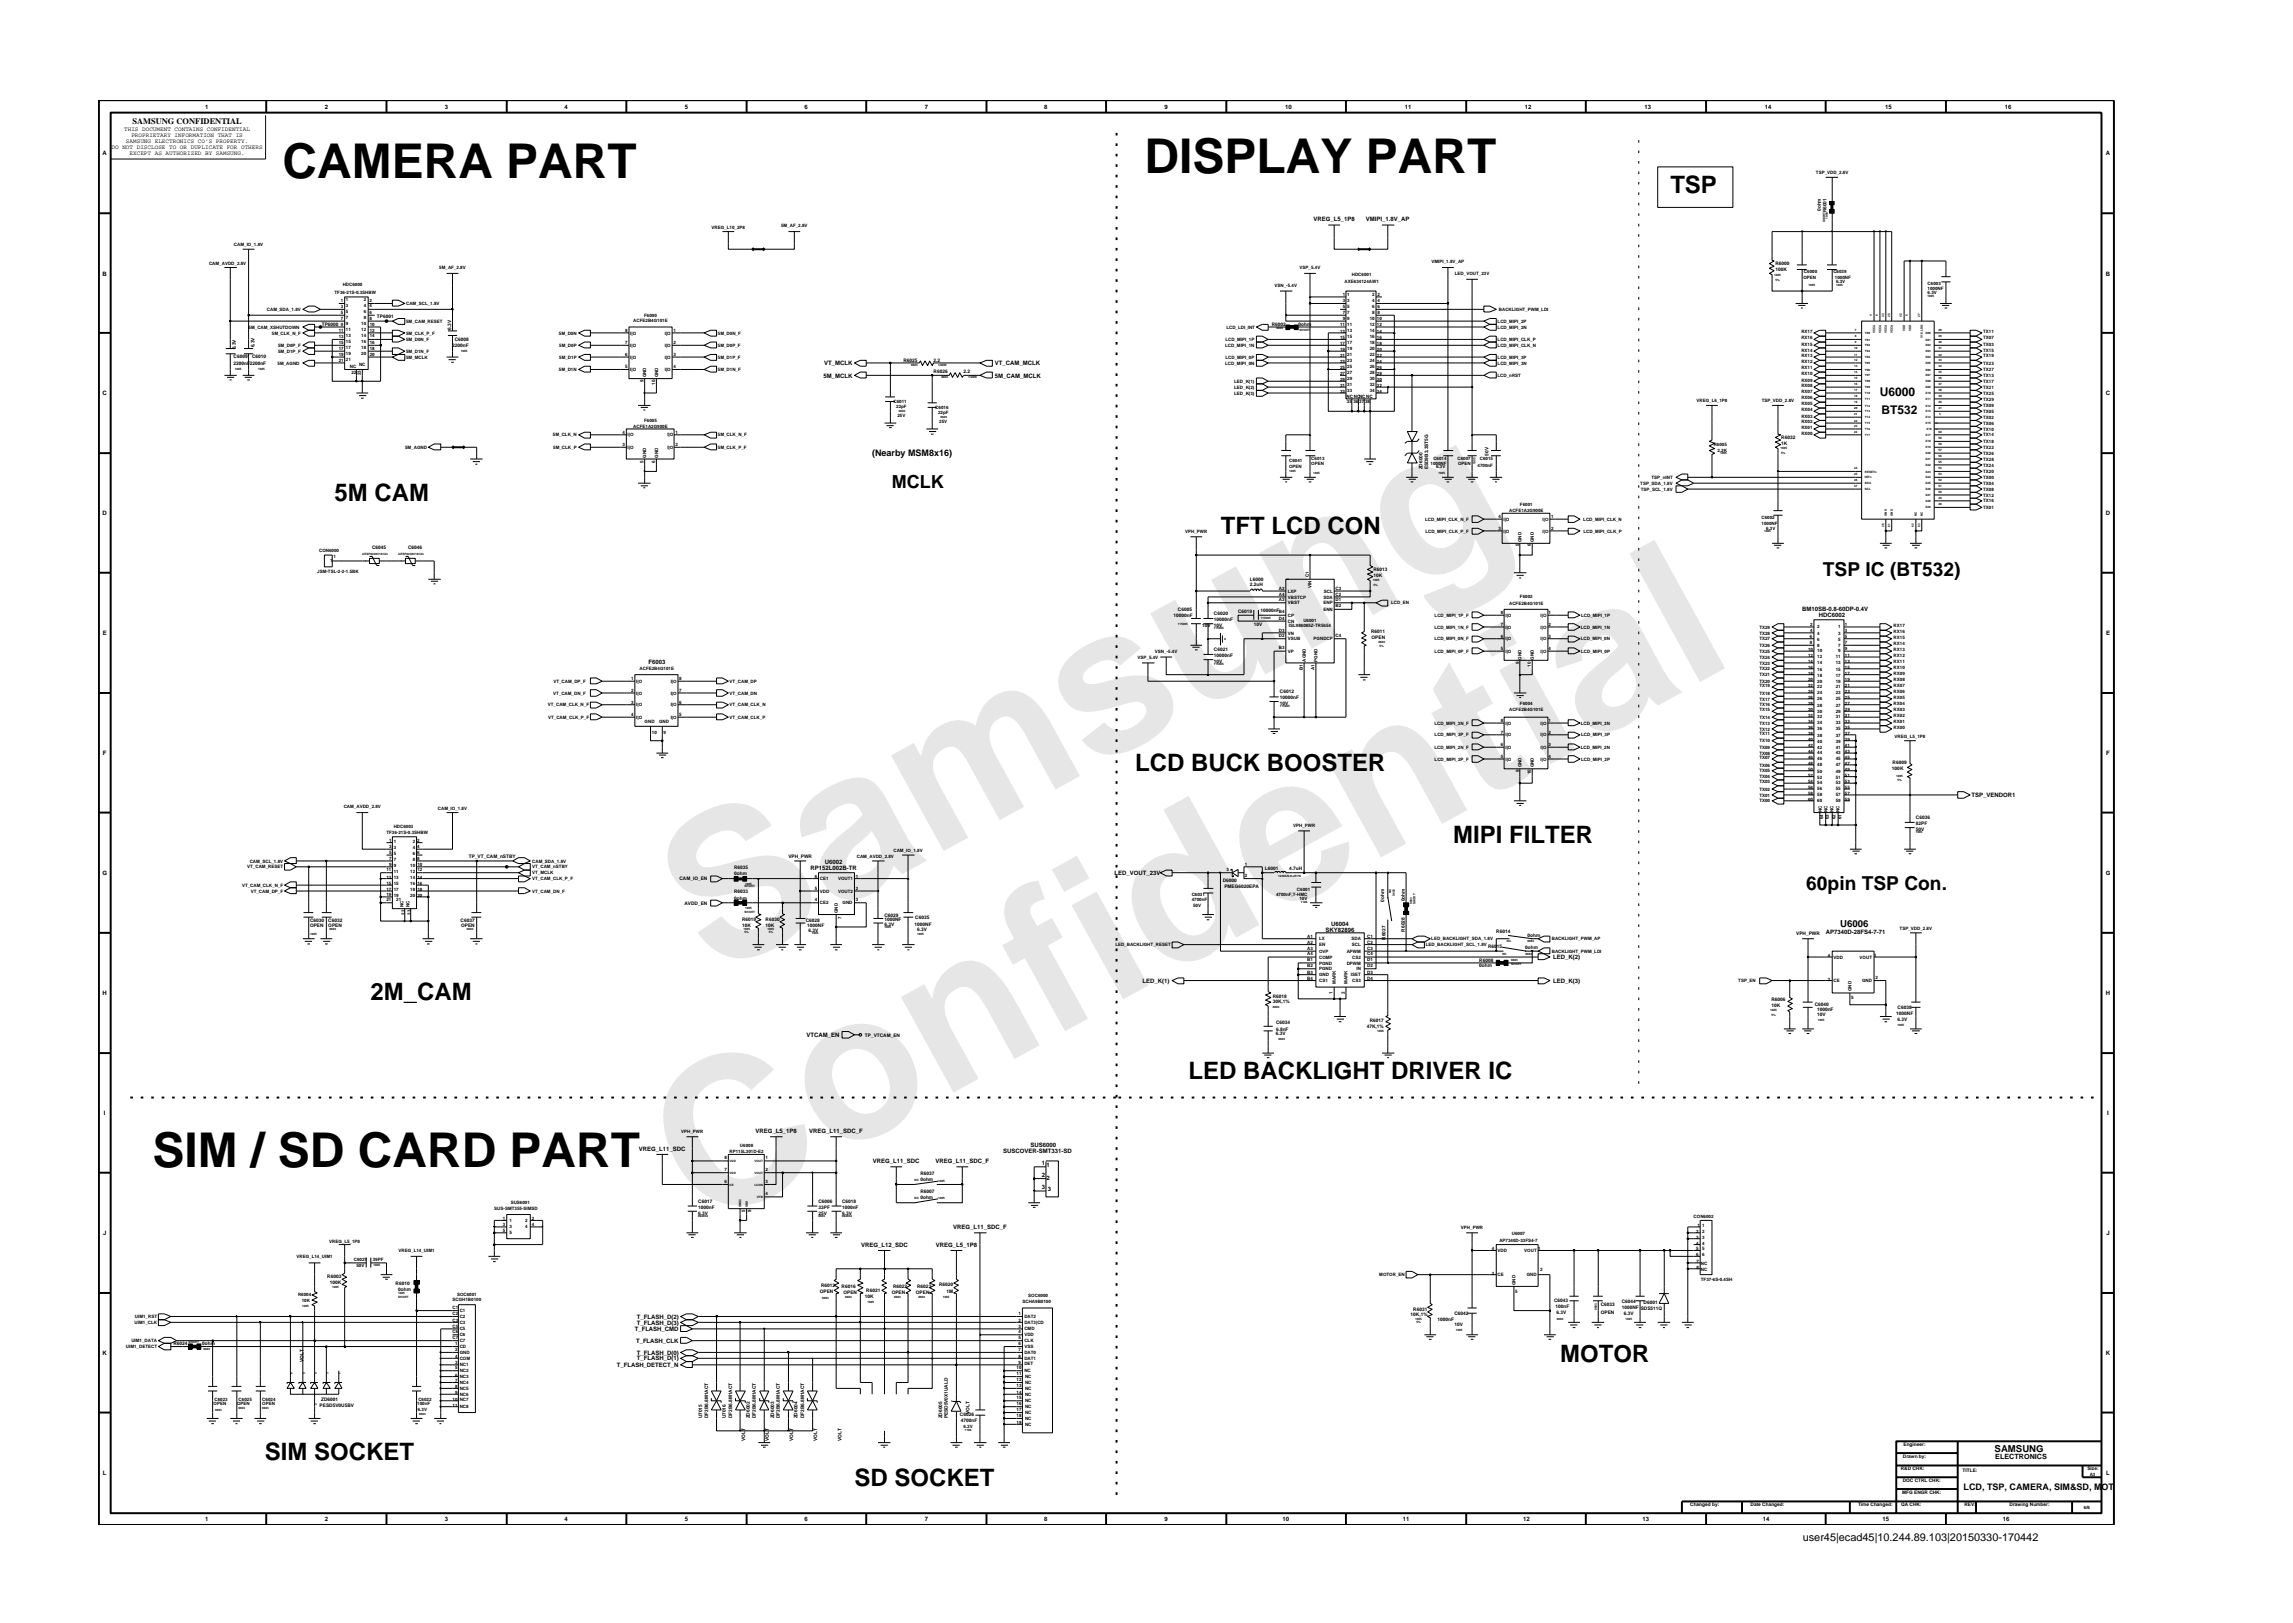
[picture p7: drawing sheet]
<svg xmlns="http://www.w3.org/2000/svg" width="297mm" height="210mm" viewBox="0 0 297 210" stroke-linecap="round" stroke-linejoin="round" font-family="sans-serif">
<defs><g id="words">
<g font-size="26.5" fill="#e6e6e6">
<text x="92.4" y="126.7" transform="rotate(-29 92.4 126.7)">Samsung</text>
<text x="91.1" y="159.4" transform="rotate(-29 91.1 159.4)">Confidential</text>
</g>
<g font-size="6.2">
<text x="36.6" y="23.1">CAMERA PART</text>
<text x="148.3" y="22.4">DISPLAY PART</text>
<text x="19.8" y="151.2">SIM / SD CARD PART</text>
</g>
<g font-size="3.1">
<text x="216.4" y="25">TSP</text>
<text x="43.3" y="64.9">5M CAM</text>
<text x="158.2" y="69.1">TFT LCD CON</text>
<text x="147" y="99.9">LCD BUCK BOOSTER</text>
<text x="188.2" y="109.2">MIPI FILTER</text>
<text x="48" y="129.5">2M_CAM</text>
<text x="154" y="139.8">LED BACKLIGHT DRIVER IC</text>
<text x="202.1" y="176.4">MOTOR</text>
<text x="34.3" y="189.2">SIM SOCKET</text>
<text x="110.7" y="192.5">SD SOCKET</text>
</g>
<g font-size="2.5">
<text x="236.1" y="74.6">TSP IC (BT532)</text>
<text x="234" y="115.3">60pin TSP Con.</text>
</g>
<text font-size="2.3" x="115.5" y="63.2">MCLK</text>
<g font-size="1.6">
<text x="243.5" y="51.3">U6000</text>
<text x="243.7" y="53.6">BT532</text>
</g>
<text font-size="1.4" x="233.5" y="199.7">user45|ecad45|10.244.89.103|20150330-170442</text>
<g font-size="1.2">
<text x="113" y="59.1">(Nearby MSM8x16)</text>
<text x="238.4" y="120.1">U6006</text>
<text x="258.4" y="188.1">SAMSUNG</text>
<text x="254.4" y="193.1">LCD, TSP, CAMERA, SIM&amp;SD, MOT</text>
</g>
<text font-size="1.1" x="17.2" y="16.1">SAMSUNG CONFIDENTIAL</text>
<text font-size=".9" x="258.5" y="189">ELECTRONICS</text>
<g font-size=".8">
<text x="16.1" y="17">THIS DOCUMENT CONTAINS CONFIDENTIAL</text>
<text x="17" y="17.8">PROPRIETARY INFORMATION THAT IS</text>
<text x="26.6" y="14.1">1</text>
<text x="42.1" y="14.1">2</text>
<text x="57.6" y="14.1">3</text>
<text x="73.1" y="14.1">4</text>
<text x="88.7" y="14.1">5</text>
<text x="104.2" y="14.1">6</text>
<text x="119.8" y="14.1">7</text>
<text x="135.3" y="14.1">8</text>
<text x="150.9" y="14.1">9</text>
<text x="166.5" y="14.1">10</text>
<text x="182" y="14.1">11</text>
<text x="197.5" y="14.1">12</text>
<text x="213" y="14.1">13</text>
<text x="228.6" y="14.1">14</text>
<text x="244.2" y="14.1">15</text>
<text x="259.7" y="14.1">16</text>
<text x="13.3" y="20.1">A</text>
<text x="14.5" y="19.3">DO NOT DISCLOSE TO OR DUPLICATE FOR OTHERS</text>
<text x="16.3" y="18.5">SAMSUNG ELECTRONICS CO’S PROPERTY.</text>
<text x="16.8" y="20.1">EXCEPT AS AUTHORIZED BY SAMSUNG.</text>
<text x="272.8" y="20.1">A</text>
<text x="170.2" y="28.7">VREG_L5_1P8</text>
<text x="176.9" y="28.7">VMIPI_1.8V_AP</text>
<text x="13.3" y="35.7">B</text>
<text x="272.8" y="35.7">B</text>
<text x="106.8" y="47.3">VT_MCLK</text>
<text x="128.9" y="47.3">VT_CAM_MCLK</text>
<text x="13.3" y="51.2">C</text>
<text x="106.7" y="48.9">5M_MCLK</text>
<text x="128.9" y="48.9">5M_CAM_MCLK</text>
<text x="272.8" y="51.2">C</text>
<text x="13.3" y="66.8">D</text>
<text x="272.8" y="66.8">D</text>
<text x="13.3" y="82.3">E</text>
<text x="233.5" y="79.1">BM10SB-0.8-60DP-0.4V</text>
<text x="235.6" y="79.9">HDC6002</text>
<text x="272.8" y="82.3">E</text>
<text x="84" y="86">F6003</text>
<text x="13.3" y="97.8">F</text>
<text x="272.8" y="97.8">F</text>
<text x="255.4" y="103.3">TSP_VENDOR1</text>
<text x="13.3" y="113.3">G</text>
<text x="105" y="112.7">RP152L002B-TR</text>
<text x="106.8" y="111.9">U6002</text>
<text x="144.4" y="113.3">LED_VOUT_23V</text>
<text x="272.8" y="113.3">G</text>
<text x="172.5" y="119.9">U6004</text>
<text x="171.7" y="120.7">SKY82896</text>
<text x="201.2" y="124.3">LED_K(2)</text>
<text x="236.5" y="121">AP7340D-28FS4-7-71</text>
<text x="13.3" y="128.9">H</text>
<text x="148" y="127.3">LED_K(1)</text>
<text x="201.2" y="127.3">LED_K(3)</text>
<text x="272.8" y="128.9">H</text>
<text x="104.5" y="134.3">VTCAM_EN</text>
<text x="13.5" y="144.4">I</text>
<text x="82.8" y="149.1">VREG_L11_SDC</text>
<text x="97.9" y="146.8">VREG_L5_1P8</text>
<text x="104.8" y="146.8">VREG_L11_SDC_F</text>
<text x="129.9" y="149.4">SUSCOVER-SMT331-SD</text>
<text x="133.5" y="148.6">SUS6000</text>
<text x="273" y="144.4">I</text>
<text x="113.1" y="150.7">VREG_L11_SDC</text>
<text x="121.2" y="150.7">VREG_L11_SDC_F</text>
<text x="135" y="151">1</text>
<text x="135" y="152.5">2</text>
<text x="135" y="154">3</text>
<text x="135.6" y="151.2">1</text>
<text x="135.6" y="152.8">2</text>
<text x="135.7" y="154.3">3</text>
<text x="13.4" y="160">J</text>
<text x="111.6" y="161.5">VREG_L12_SDC</text>
<text x="121.2" y="161.5">VREG_L5_1P8</text>
<text x="123.5" y="159.2">VREG_L11_SDC_F</text>
<text x="272.9" y="160">J</text>
<text x="82.2" y="172.4">T_FLASH_CMD</text>
<text x="82.4" y="174">T_FLASH_CLK</text>
<text x="82.5" y="170.8">T_FLASH_D(2)</text>
<text x="82.5" y="171.6">T_FLASH_D(3)</text>
<text x="13.3" y="175.5">K</text>
<text x="79.9" y="177.1">T_FLASH_DETECT_N</text>
<text x="82.5" y="175.5">T_FLASH_D(0)</text>
<text x="82.5" y="176.2">T_FLASH_D(1)</text>
<text x="272.8" y="175.5">K</text>
<text x="13.3" y="191.1">L</text>
<text x="272.8" y="191.1">L</text>
<text x="26.6" y="197.1">1</text>
<text x="42.1" y="197.1">2</text>
<text x="57.6" y="197.1">3</text>
<text x="73.1" y="197.1">4</text>
<text x="88.7" y="197.1">5</text>
<text x="104.2" y="197.1">6</text>
<text x="119.8" y="197.1">7</text>
<text x="135.3" y="197.1">8</text>
<text x="150.9" y="197.1">9</text>
<text x="166.1" y="197.1">10</text>
<text x="181.7" y="197.1">11</text>
<text x="197.3" y="197.1">12</text>
<text x="212.8" y="197.1">13</text>
<text x="228.4" y="197.1">14</text>
<text x="243.9" y="197.1">15</text>
<text x="259.4" y="197.1">16</text>
</g>
<g font-size=".6">
<text x="235.2" y="22.6">TSP_VDD_2.8V</text>
<text x="92.2" y="29.6">VREG_L10_2P8</text>
<text x="101.2" y="29.4">5M_AF_2.8V</text>
<text x="235.9" y="27.3" transform="rotate(-90 235.9 27.3)">0ohm</text>
<text x="236.6" y="27.5" transform="rotate(-90 236.6 27.5)">R6001</text>
<text x="27.1" y="34.3">CAM_AVDD_2.8V</text>
<text x="30.3" y="31.9">CAM_IO_1.8V</text>
<text x="56.9" y="34.9">5M_AF_2.8V</text>
<text x="168.4" y="34.9">VSP_5.4V</text>
<text x="175.1" y="35.8">HDC6001</text>
<text x="185.4" y="34">VMIPI_1.8V_AP</text>
<text x="188.5" y="35.6">LED_VOUT_23V</text>
<text x="230" y="34.3">R6000</text>
<text x="230" y="35.1">100K</text>
<text x="233.7" y="35.4">C6000</text>
<text x="237.5" y="35.4">C6039</text>
<text x="34.6" y="40.3">CAM_SDA_1.8V</text>
<text x="43.3" y="38.1">TF36-21S-0.3SHBW</text>
<text x="44.1" y="39.1">1</text>
<text x="44.1" y="39.9">3</text>
<text x="44.1" y="40.7">5</text>
<text x="44.1" y="41.4">7</text>
<text x="44.4" y="37.1">HDC6000</text>
<text x="44.8" y="39">1</text>
<text x="44.8" y="39.7">3</text>
<text x="44.8" y="40.5">5</text>
<text x="44.8" y="41.3">7</text>
<text x="47.1" y="39.8">4</text>
<text x="47.1" y="40.6">6</text>
<text x="47.1" y="41.3">8</text>
<text x="47.1" y="39">2</text>
<text x="47.9" y="39.8">4</text>
<text x="47.9" y="40.7">6</text>
<text x="47.9" y="41.4">8</text>
<text x="47.9" y="39.1">2</text>
<text x="48.8" y="41.2">TP6001</text>
<text x="52.6" y="39.5">CAM_SCL_1.8V</text>
<text x="52.6" y="41.8">5M_CAM_RESET</text>
<text x="82" y="41.8">ACFE2B4G101E</text>
<text x="83.4" y="41">F6000</text>
<text x="165.1" y="37.2">VSN_-5.4V</text>
<text x="173.9" y="38.4">1</text>
<text x="173.9" y="39.9">5</text>
<text x="173.9" y="40.7">7 7</text>
<text x="173.9" y="41.4">9</text>
<text x="173.9" y="39.1">3</text>
<text x="174.2" y="36.6">AXE634124AW1</text>
<text x="174.5" y="38.4">1</text>
<text x="174.5" y="39.9">5</text>
<text x="174.5" y="41.4">9</text>
<text x="174.5" y="39.1">3</text>
<text x="177.4" y="41.4">10</text>
<text x="177.8" y="39.9">6</text>
<text x="177.8" y="40.7">8</text>
<text x="177.8" y="39.1">4</text>
<text x="177.8" y="38.4">2 2</text>
<text x="178.4" y="41.4">10</text>
<text x="178.4" y="39.9">6</text>
<text x="178.4" y="40.7">8</text>
<text x="178.4" y="39.1">4</text>
<text x="194" y="41.8">LCD_MIPI_2P</text>
<text x="194.2" y="40.3">BACKLIGHT_PWM_LDI</text>
<text x="233.6" y="36.2">OPEN</text>
<text x="237.7" y="36.2">1000NF</text>
<text x="237.8" y="36.6">6.3V</text>
<text x="249.7" y="37.5">1000NF</text>
<text x="249.7" y="38.1">6.3V</text>
<text x="249.7" y="36.9">C6003</text>
<text x="30.3" y="46.4">C6009</text>
<text x="30.3" y="47.3">2200nF2200nF</text>
<text x="30.5" y="45.2" transform="rotate(-90 30.5 45.2)">6.3V</text>
<text x="32.2" y="42.6">5M_CAM_XSHUTDOWN</text>
<text x="32.7" y="46.4">C6010</text>
<text x="33" y="45" transform="rotate(-90 33 45)">6.3V</text>
<text x="35.2" y="43.3">5M_CLK_N_F</text>
<text x="36" y="47.2">5M_AGND</text>
<text x="36" y="45.7">5M_D1P_F</text>
<text x="36" y="44.9">5M_D0P_F</text>
<text x="41.7" y="42.2">TP6000</text>
<text x="43.9" y="44.6">15</text>
<text x="43.9" y="45.3">17</text>
<text x="43.9" y="46.1">19</text>
<text x="43.9" y="43">11</text>
<text x="43.9" y="43.8">13</text>
<text x="43.9" y="46.9">21</text>
<text x="44.1" y="42.2">9</text>
<text x="44.8" y="46">19</text>
<text x="44.8" y="42.9">11</text>
<text x="44.8" y="43.6">13</text>
<text x="44.8" y="46.8">21</text>
<text x="44.8" y="42.1">9</text>
<text x="44.8" y="44.4">15</text>
<text x="44.8" y="45.2">17</text>
<text x="45.3" y="47.7">NC</text>
<text x="46.5" y="47.4">NC</text>
<text x="46.8" y="43.6">14</text>
<text x="46.8" y="44.5">16</text>
<text x="46.8" y="45.2">18</text>
<text x="46.8" y="46">20</text>
<text x="46.8" y="42.1">10</text>
<text x="46.8" y="42.9">12</text>
<text x="47.9" y="45.3">18</text>
<text x="47.9" y="46.1">20</text>
<text x="47.9" y="42.2">10</text>
<text x="47.9" y="43">12</text>
<text x="47.9" y="43.7">14</text>
<text x="47.9" y="44.6">16</text>
<text x="52.6" y="45.7">5M_D1N_F</text>
<text x="52.6" y="46.5">5M_MCLK</text>
<text x="52.6" y="44.2">5M_D0N_F</text>
<text x="52.6" y="43.3">5M_CLK_P_F</text>
<text x="58.4" y="42.7" transform="rotate(-90 58.4 42.7)">6.3V</text>
<text x="58.6" y="44.9">2200nF</text>
<text x="58.9" y="44.1">C6008</text>
<text x="72.4" y="43.3">5M_D0N</text>
<text x="72.4" y="46.5">5M_D1P</text>
<text x="72.4" y="44.9">5M_D0P</text>
<text x="81" y="47.7">5</text>
<text x="81" y="46.1">6</text>
<text x="81" y="44.6">7</text>
<text x="81" y="43">8</text>
<text x="81.6" y="46.5">I|O</text>
<text x="81.6" y="44.9">I|O</text>
<text x="81.6" y="43.3">I|O</text>
<text x="86.1" y="43.3">I|O</text>
<text x="86.1" y="44.9">I|O</text>
<text x="86.1" y="46.5">I|O</text>
<text x="87.2" y="43">1</text>
<text x="87.2" y="44.6">2</text>
<text x="87.2" y="46.1">3</text>
<text x="87.2" y="47.7">4</text>
<text x="93" y="46.5">5M_D1P_F</text>
<text x="93" y="44.9">5M_D0P_F</text>
<text x="93" y="43.3">5M_D0N_F</text>
<text x="117" y="46.8">R6025</text>
<text x="120.9" y="46.8">2.2</text>
<text x="158.7" y="44.9">LCD_MIPI_1N</text>
<text x="158.7" y="47.2">LCD_MIPI_0N</text>
<text x="158.7" y="46.5">LCD_MIPI_0P</text>
<text x="158.7" y="44.2">LCD_MIPI_1P</text>
<text x="158.9" y="42.6">LCD_LDI_INT</text>
<text x="164.7" y="42.2">R6002</text>
<text x="168.2" y="42.2">0ohm</text>
<text x="173.6" y="47.9">25</text>
<text x="173.6" y="45.5">19</text>
<text x="173.6" y="46.3">21</text>
<text x="173.6" y="47">23</text>
<text x="173.6" y="42.2">11</text>
<text x="173.6" y="43.1">13</text>
<text x="173.6" y="44">15</text>
<text x="173.6" y="44.7">17</text>
<text x="174.5" y="47.7">25</text>
<text x="174.5" y="46.1">21</text>
<text x="174.5" y="46.9">23</text>
<text x="174.5" y="42.2">11</text>
<text x="174.5" y="43">13</text>
<text x="174.5" y="44.6">17</text>
<text x="174.5" y="45.3">19</text>
<text x="174.5" y="43.8">15</text>
<text x="177.4" y="42.2">12 12</text>
<text x="177.4" y="47.7">26</text>
<text x="177.4" y="44.6">18</text>
<text x="177.4" y="45.3">20</text>
<text x="177.4" y="46.1">22</text>
<text x="177.4" y="46.9">24</text>
<text x="177.4" y="43">14</text>
<text x="177.4" y="43.8">16</text>
<text x="178.4" y="43.1">14</text>
<text x="178.4" y="44">16</text>
<text x="178.4" y="47.9">26</text>
<text x="178.4" y="44.7">18</text>
<text x="178.4" y="45.5">20</text>
<text x="178.4" y="46.3">22</text>
<text x="178.4" y="47">24</text>
<text x="194" y="46.5">LCD_MIPI_3P</text>
<text x="194" y="47.2">LCD_MIPI_3N</text>
<text x="194" y="44.2">LCD_MIPI_CLK_P</text>
<text x="194" y="44.9">LCD_MIPI_CLK_N</text>
<text x="194" y="42.6">LCD_MIPI_2N</text>
<text x="233.4" y="47.8">RX11</text>
<text x="233.4" y="44.8">RX15</text>
<text x="233.4" y="43.9">RX16</text>
<text x="233.4" y="45.5">RX14</text>
<text x="233.4" y="47.1">RX12</text>
<text x="233.4" y="46.3">RX13</text>
<text x="233.4" y="43.2">RX17</text>
<text x="256.9" y="47.2">TX23</text>
<text x="256.9" y="43.2">TX11</text>
<text x="256.9" y="44.8">TX03</text>
<text x="256.9" y="46.3">TX19</text>
<text x="256.9" y="43.9">TX07</text>
<text x="256.9" y="45.5">TX15</text>
<text x="45.5" y="48.5">22</text>
<text x="46.8" y="48.6" transform="rotate(-90 46.8 48.6)">23</text>
<text x="72.4" y="48.1">5M_D1N</text>
<text x="81.6" y="48.1">I|O</text>
<text x="83.3" y="49.5" transform="rotate(-90 83.3 49.5)">9</text>
<text x="83.7" y="48.9" transform="rotate(-90 83.7 48.9)">GND</text>
<text x="84.9" y="49.9" transform="rotate(-90 84.9 49.9)">10</text>
<text x="85.2" y="48.9" transform="rotate(-90 85.2 48.9)">GND</text>
<text x="86.1" y="48.1">I|O</text>
<text x="93" y="48.1">5M_D1N_F</text>
<text x="115.7" y="52.3">C6011</text>
<text x="116.1" y="52.9">22pF</text>
<text x="120.9" y="48.4">R6026</text>
<text x="121.2" y="53">C6016</text>
<text x="121.5" y="53.6">22pF</text>
<text x="124.8" y="48.4">2.2</text>
<text x="159.9" y="51.1">LED_K(3)</text>
<text x="159.9" y="49.6">LED_K(1)</text>
<text x="159.9" y="50.4">LED_K(2)</text>
<text x="173.6" y="48.6">27</text>
<text x="173.6" y="49.4">29</text>
<text x="173.6" y="50.2">31</text>
<text x="173.6" y="50.9">33</text>
<text x="174.4" y="51.5">NCNCNCNC</text>
<text x="174.5" y="52.3">35 36</text>
<text x="174.5" y="48.5">27</text>
<text x="174.5" y="50.7">33</text>
<text x="174.5" y="49.2">29</text>
<text x="174.5" y="50">31</text>
<text x="176.1" y="52.3">37</text>
<text x="176.8" y="52.3">38</text>
<text x="177.4" y="50">32</text>
<text x="177.4" y="50.7">34</text>
<text x="177.4" y="48.5">28</text>
<text x="177.4" y="49.2">30</text>
<text x="178.4" y="48.6">28</text>
<text x="178.4" y="49.4">30</text>
<text x="178.4" y="50.2">32</text>
<text x="178.4" y="50.9">34</text>
<text x="194" y="48.8">LCD_nRST</text>
<text x="219.8" y="52.1">VREG_L6_1P8</text>
<text x="228.2" y="52.1">TSP_VDD_2.8V</text>
<text x="233.4" y="48.6">RX10</text>
<text x="233.4" y="52.5">RX05</text>
<text x="233.4" y="50.2">RX08</text>
<text x="233.4" y="51.7">RX06</text>
<text x="233.4" y="53.2">RX04</text>
<text x="233.4" y="49.4">RX09</text>
<text x="233.4" y="51">RX07</text>
<text x="256.9" y="48.8">TX13</text>
<text x="256.9" y="50.4">TX21</text>
<text x="256.9" y="51.9">TX29</text>
<text x="256.9" y="53.5">TX05</text>
<text x="256.9" y="48.1">TX27</text>
<text x="256.9" y="49.6">TX17</text>
<text x="256.9" y="51.1">TX25</text>
<text x="256.9" y="52.7">TX09</text>
<text x="52.5" y="58.2">5M_AGND</text>
<text x="71.6" y="56.5">5M_CLK_N</text>
<text x="71.7" y="58.2">5M_CLK_P</text>
<text x="80.6" y="57.8">3</text>
<text x="80.6" y="56.2">4</text>
<text x="81.3" y="58.2">I|O</text>
<text x="81.3" y="56.5">I|O</text>
<text x="82" y="55.4">ACFE1A2G900E</text>
<text x="83.3" y="60" transform="rotate(-90 83.3 60)">5</text>
<text x="83.4" y="54.6">F6005</text>
<text x="83.7" y="59.3" transform="rotate(-90 83.7 59.3)">GND</text>
<text x="84.9" y="60" transform="rotate(-90 84.9 60)">6</text>
<text x="85.2" y="59.3" transform="rotate(-90 85.2 59.3)">GND</text>
<text x="86.5" y="56.5">I|O</text>
<text x="86.5" y="58.2">I|O</text>
<text x="87.5" y="56.2">1</text>
<text x="87.5" y="57.8">2</text>
<text x="93" y="56.5">5M_CLK_N_F</text>
<text x="93" y="58.2">5M_CLK_P_F</text>
<text x="116.3" y="54">25V</text>
<text x="121.7" y="54.8">25V</text>
<text x="167" y="59.9">C6041</text>
<text x="169.9" y="59.6">C6013</text>
<text x="185.7" y="59.6">C6014</text>
<text x="188.8" y="59.6">C6007</text>
<text x="191.7" y="59.6">C6015</text>
<text x="192.8" y="59" transform="rotate(-90 192.8 59)">50V</text>
<text x="222" y="57.8">R6005</text>
<text x="222.5" y="58.5">2.2K</text>
<text x="230.7" y="56.8">R6032</text>
<text x="230.7" y="57.6">1K</text>
<text x="233.4" y="54.9">RX02</text>
<text x="233.4" y="54.1">RX03</text>
<text x="233.4" y="55.6">RX01</text>
<text x="233.4" y="56.4">RX00</text>
<text x="256.9" y="54.3">TX02</text>
<text x="256.9" y="55">TX06</text>
<text x="256.9" y="55.8">TX10</text>
<text x="256.9" y="56.5">TX14</text>
<text x="256.9" y="57.4">TX18</text>
<text x="256.9" y="58.2">TX22</text>
<text x="256.9" y="58.9">TX26</text>
<text x="256.9" y="59.7">TX28</text>
<text x="167" y="60.6">OPEN</text>
<text x="169.9" y="60.2">OPEN</text>
<text x="184.3" y="60.8" transform="rotate(-90 184.3 60.8)">ZD6000</text>
<text x="185" y="60.8" transform="rotate(-90 185 60.8)">ESD9B3.3ST5G</text>
<text x="185.3" y="60.2">1000NF</text>
<text x="186" y="60.7">6.3V</text>
<text x="188.9" y="60.2">OPEN</text>
<text x="191.4" y="60.5">4700nF</text>
<text x="196.9" y="65.6">F6001</text>
<text x="212.5" y="62.8">TSP_SDA_1.8V</text>
<text x="212.5" y="63.6">TSP_SCL_1.8V</text>
<text x="213.9" y="62">TSP_nINT</text>
<text x="256.9" y="60.4">TX24</text>
<text x="256.9" y="61.3">TX20</text>
<text x="256.9" y="62">TX00</text>
<text x="256.9" y="62.8">TX04</text>
<text x="256.9" y="63.6">TX08</text>
<text x="256.9" y="64.3">TX12</text>
<text x="256.9" y="65.1">TX16</text>
<text x="256.9" y="65.9">TX01</text>
<text x="41.3" y="71.5">CON6000</text>
<text x="48.2" y="71.1">C6045</text>
<text x="52.9" y="71.1">C6046</text>
<text x="153.5" y="69">VPH_PWR</text>
<text x="184.6" y="67.5">LCD_MIPI_CLK_N_F</text>
<text x="184.6" y="69">LCD_MIPI_CLK_P_F</text>
<text x="194.1" y="68.6">3</text>
<text x="194.1" y="67.1">4</text>
<text x="194.8" y="69">I|O</text>
<text x="194.8" y="67.5">I|O</text>
<text x="195.5" y="66.3">ACFE1A2G900E</text>
<text x="196.8" y="70.8" transform="rotate(-90 196.8 70.8)">5</text>
<text x="197.1" y="70.2" transform="rotate(-90 197.1 70.2)">GND</text>
<text x="198.3" y="70.8" transform="rotate(-90 198.3 70.8)">6</text>
<text x="198.7" y="70.2" transform="rotate(-90 198.7 70.2)">GND</text>
<text x="199.8" y="67.5">I|O</text>
<text x="199.8" y="69">I|O</text>
<text x="200.9" y="67.1">1</text>
<text x="200.9" y="68.6">2</text>
<text x="205.1" y="67.5">LCD_MIPI_CLK_N</text>
<text x="205.1" y="69">LCD_MIPI_CLK_P</text>
<text x="228.2" y="67.3">C6002</text>
<text x="228.2" y="68">1000NF</text>
<text x="228.8" y="68.6">6.3V</text>
<text x="41.1" y="74.2">JSM-TSL-2-2-1.5BK</text>
<text x="42.8" y="72.8">1</text>
<text x="43.2" y="72.3">1</text>
<text x="161.9" y="75.2">L6000</text>
<text x="161.9" y="76">2.2uH</text>
<text x="165.7" y="77.2">A4</text>
<text x="165.7" y="76.4">A2</text>
<text x="165.7" y="77.9">A3</text>
<text x="166.8" y="77.5">VBSTCP</text>
<text x="166.8" y="76.8">LXP</text>
<text x="169.5" y="74.8" transform="rotate(-90 169.5 74.8)">C1</text>
<text x="169.9" y="76.2" transform="rotate(-90 169.9 76.2)">VIN</text>
<text x="171.4" y="77.5">SDA</text>
<text x="171.5" y="76.8">SCL</text>
<text x="173" y="77.9">D1</text>
<text x="173" y="77.2">C2</text>
<text x="173" y="76.4">C3</text>
<text x="177.9" y="73.9">R6013</text>
<text x="177.9" y="74.7">10K</text>
<text x="196.9" y="77.5">F6002</text>
<text x="152" y="79.9">10000nF</text>
<text x="152.6" y="79.1">C6005</text>
<text x="155.7" y="81.2">10V 10V</text>
<text x="157.3" y="80.5">10000nF</text>
<text x="157.3" y="79.7">C6020</text>
<text x="160.4" y="79.4">C6019</text>
<text x="162.4" y="81.1">10V</text>
<text x="163.3" y="79.3">10000nF</text>
<text x="165.7" y="79.4">B4</text>
<text x="165.7" y="82.6">D2</text>
<text x="165.7" y="81.8">D3</text>
<text x="165.7" y="80.3">D4</text>
<text x="166.8" y="78.3">VBST</text>
<text x="166.8" y="79.9">CP</text>
<text x="166.8" y="83">VSUB</text>
<text x="166.8" y="82.2">VN</text>
<text x="166.8" y="80.7">CN</text>
<text x="167" y="81.2">ISL98608IIZ-TR5654</text>
<text x="168.8" y="80.6">U6001</text>
<text x="170.2" y="83">PGNDCP</text>
<text x="171.4" y="79.2">ENN</text>
<text x="171.5" y="78.3">ENP</text>
<text x="173" y="78.7">B2</text>
<text x="173" y="82.6">C4</text>
<text x="177.6" y="82">R6011</text>
<text x="177.7" y="82.7">OPEN</text>
<text x="180.2" y="78.3">LCD_EN</text>
<text x="185.8" y="83">LCD_MIPI_0N_F</text>
<text x="185.8" y="81.4">LCD_MIPI_1N_F</text>
<text x="185.8" y="79.9">LCD_MIPI_1P_F</text>
<text x="194.4" y="81.1">7</text>
<text x="194.4" y="79.5">8</text>
<text x="194.4" y="82.7">6</text>
<text x="195" y="81.4">I|O</text>
<text x="195" y="79.9">I|O</text>
<text x="195" y="83">I|O</text>
<text x="195.5" y="78.3">ACFE2B4G101E</text>
<text x="199.6" y="79.9">I|O</text>
<text x="199.6" y="81.4">I|O</text>
<text x="199.6" y="83">I|O</text>
<text x="200.6" y="79.5">1</text>
<text x="200.6" y="81.1">2</text>
<text x="200.6" y="82.7">3</text>
<text x="204.8" y="83">LCD_MIPI_0N</text>
<text x="204.8" y="81.4">LCD_MIPI_1N</text>
<text x="204.8" y="79.9">LCD_MIPI_1P</text>
<text x="227.9" y="82.2">TX28</text>
<text x="227.9" y="83.8">TX26</text>
<text x="227.9" y="83">TX27</text>
<text x="227.9" y="81.4">TX29</text>
<text x="234.5" y="83.4">8</text>
<text x="234.5" y="82.7">6</text>
<text x="234.5" y="81.8">4</text>
<text x="234.5" y="81.1">2</text>
<text x="235.4" y="83.8">8</text>
<text x="235.4" y="83">6</text>
<text x="235.4" y="82.2">4</text>
<text x="235.4" y="81.4">2</text>
<text x="238.1" y="81.4">1</text>
<text x="238.1" y="83">5</text>
<text x="238.1" y="83.8">7</text>
<text x="238.1" y="82.2">3</text>
<text x="239" y="81.1">1</text>
<text x="239" y="83.4">7</text>
<text x="239" y="82.7">5</text>
<text x="239" y="81.8">3</text>
<text x="245.3" y="81.3">RX17</text>
<text x="245.3" y="82.8">RX15</text>
<text x="245.3" y="82">RX16</text>
<text x="245.3" y="83.6">RX14</text>
<text x="71.7" y="90">VT_CAM_DN_F</text>
<text x="71.7" y="88.5">VT_CAM_DP_F</text>
<text x="81.7" y="88.1">1</text>
<text x="81.7" y="89.6">2</text>
<text x="82.4" y="88.5">I|O</text>
<text x="82.4" y="90">I|O</text>
<text x="82.9" y="86.9">ACFE2B4G101E</text>
<text x="86.9" y="90">I|O</text>
<text x="86.9" y="88.5">I|O</text>
<text x="88" y="89.6">7</text>
<text x="88" y="88.1">8</text>
<text x="94.5" y="90">VT_CAM_DN</text>
<text x="94.5" y="88.5">VT_CAM_DP</text>
<text x="147.4" y="85.3">VSP_5.4V</text>
<text x="149.6" y="84.6">VSN_-5.4V</text>
<text x="157.3" y="85.9">10V</text>
<text x="157.3" y="85.1">10000nF</text>
<text x="157.3" y="84.4">C6021</text>
<text x="165.7" y="84.1">B3</text>
<text x="165.8" y="89.8">C6012</text>
<text x="166.8" y="84.6">VP</text>
<text x="168.8" y="86.8" transform="rotate(-90 168.8 86.8)">B1</text>
<text x="169.2" y="85.7" transform="rotate(-90 169.2 85.7)">AGND</text>
<text x="170.3" y="86.8" transform="rotate(-90 170.3 86.8)">A1</text>
<text x="170.7" y="85.7" transform="rotate(-90 170.7 85.7)">PGND</text>
<text x="185.8" y="84.6">LCD_MIPI_0P_F</text>
<text x="194.4" y="84.2">5</text>
<text x="195" y="84.6">I|O</text>
<text x="196.8" y="86" transform="rotate(-90 196.8 86)">9</text>
<text x="197.1" y="85.5" transform="rotate(-90 197.1 85.5)">GND</text>
<text x="198.3" y="86.4" transform="rotate(-90 198.3 86.4)">10</text>
<text x="198.7" y="85.5" transform="rotate(-90 198.7 85.5)">GND</text>
<text x="199.6" y="84.6">I|O</text>
<text x="200.6" y="84.2">4</text>
<text x="204.8" y="84.6">LCD_MIPI_0P</text>
<text x="227.9" y="85.3">TX24</text>
<text x="227.9" y="88.5">TX20</text>
<text x="227.9" y="89.1">TX19</text>
<text x="227.9" y="90">TX18</text>
<text x="227.9" y="86.9">TX22</text>
<text x="227.9" y="84.6">TX25</text>
<text x="227.9" y="86.1">TX23</text>
<text x="227.9" y="87.6">TX21</text>
<text x="234.2" y="84.4">10</text>
<text x="234.2" y="88.3">20</text>
<text x="234.2" y="89">22</text>
<text x="234.2" y="89.8">24</text>
<text x="234.2" y="85.1">12</text>
<text x="234.2" y="85.9">14</text>
<text x="234.2" y="86.6">16</text>
<text x="234.2" y="87.4">18</text>
<text x="235.4" y="84.5">10</text>
<text x="235.4" y="88.4">20</text>
<text x="235.4" y="89.9">24</text>
<text x="235.4" y="85.3">12</text>
<text x="235.4" y="89.2">22</text>
<text x="235.4" y="86">14</text>
<text x="235.4" y="86.9">16</text>
<text x="235.4" y="87.7">18</text>
<text x="237.8" y="88.4">19</text>
<text x="237.8" y="89.2">21</text>
<text x="237.8" y="89.9">23</text>
<text x="237.8" y="85.3">11</text>
<text x="237.8" y="86">13</text>
<text x="237.8" y="86.9">15</text>
<text x="237.8" y="87.7">17</text>
<text x="238.1" y="84.5">9</text>
<text x="239" y="84.2">9</text>
<text x="239" y="85.1">11</text>
<text x="239" y="89">21</text>
<text x="239" y="89.8">23</text>
<text x="239" y="85.9">13</text>
<text x="239" y="86.6">15</text>
<text x="239" y="87.4">17</text>
<text x="239" y="88.3">19</text>
<text x="245.3" y="84.3">RX13</text>
<text x="245.3" y="86.7">RX10</text>
<text x="245.3" y="88.2">RX08</text>
<text x="245.3" y="89.8">RX06</text>
<text x="245.3" y="89.1">RX07</text>
<text x="245.3" y="85.9">RX11</text>
<text x="245.3" y="85.2">RX12</text>
<text x="245.3" y="87.4">RX09</text>
<text x="71" y="91.5">VT_CAM_CLK_N_F</text>
<text x="71" y="93.1">VT_CAM_CLK_P_F</text>
<text x="81.7" y="91.2">3</text>
<text x="81.7" y="92.7">4</text>
<text x="82.4" y="91.5">I|O</text>
<text x="82.4" y="93.1">I|O</text>
<text x="83.5" y="93.7">GND</text>
<text x="84.4" y="95">10</text>
<text x="85.4" y="93.7">GND</text>
<text x="86" y="95">9</text>
<text x="86.9" y="93.1">I|O</text>
<text x="86.9" y="91.5">I|O</text>
<text x="88" y="92.7">5</text>
<text x="88" y="91.2">6</text>
<text x="94.5" y="91.5">VT_CAM_CLK_N</text>
<text x="94.5" y="93.1">VT_CAM_CLK_P</text>
<text x="165.8" y="91.3">10V</text>
<text x="165.8" y="90.5">10000nF</text>
<text x="185.8" y="93.9">LCD_MIPI_3N_F</text>
<text x="185.8" y="95.4">LCD_MIPI_3P_F</text>
<text x="194.4" y="95">7</text>
<text x="194.4" y="93.5">8</text>
<text x="195" y="95.4">I|O</text>
<text x="195" y="93.9">I|O</text>
<text x="195.5" y="92.1">ACFE2B4G101E</text>
<text x="196.9" y="91.3">F6004</text>
<text x="199.6" y="93.9">I|O</text>
<text x="199.6" y="95.4">I|O</text>
<text x="200.6" y="95">2</text>
<text x="200.6" y="93.5">1</text>
<text x="204.8" y="93.9">LCD_MIPI_3N</text>
<text x="204.8" y="95.4">LCD_MIPI_3P</text>
<text x="227.9" y="94.6">TX12</text>
<text x="227.9" y="91.5">TX16</text>
<text x="227.9" y="95.2">TX11</text>
<text x="227.9" y="92.1">TX15</text>
<text x="227.9" y="93.1">TX14</text>
<text x="227.9" y="90.7">TX17</text>
<text x="227.9" y="93.9">TX13</text>
<text x="234.2" y="96">40</text>
<text x="234.2" y="93.7">34</text>
<text x="234.2" y="94.4">36</text>
<text x="234.2" y="95.2">38</text>
<text x="234.2" y="91.3">28</text>
<text x="234.2" y="92.1">30</text>
<text x="234.2" y="92.9">32</text>
<text x="234.2" y="90.5">26</text>
<text x="235.4" y="93.8">34</text>
<text x="235.4" y="94.6">36</text>
<text x="235.4" y="95.4">38</text>
<text x="235.4" y="90.7">26</text>
<text x="235.4" y="92.3">30</text>
<text x="235.4" y="91.6">28</text>
<text x="235.4" y="93.1">32</text>
<text x="237.8" y="93.8">33</text>
<text x="237.8" y="94.6">35</text>
<text x="237.8" y="95.4">37</text>
<text x="237.8" y="91.6">27</text>
<text x="237.8" y="92.3">29</text>
<text x="237.8" y="93.1">31</text>
<text x="237.8" y="90.7">25</text>
<text x="239" y="94.4">35</text>
<text x="239" y="95.2">37</text>
<text x="239" y="96">39</text>
<text x="239" y="91.3">27</text>
<text x="239" y="92.1">29</text>
<text x="239" y="92.9">31</text>
<text x="239" y="93.7">33</text>
<text x="239" y="90.5">25</text>
<text x="245.3" y="92.9">RX02</text>
<text x="245.3" y="92.1">RX03</text>
<text x="245.3" y="93.7">RX01</text>
<text x="245.3" y="94.5">RX00</text>
<text x="245.3" y="90.6">RX05</text>
<text x="245.3" y="91.3">RX04</text>
<text x="245.4" y="95.7">VREG_L5_1P8</text>
<text x="185.8" y="97">LCD_MIPI_2N_F</text>
<text x="185.8" y="98.5">LCD_MIPI_2P_F</text>
<text x="194.4" y="98.2">5</text>
<text x="194.4" y="96.6">6</text>
<text x="195" y="98.5">I|O</text>
<text x="195" y="97">I|O</text>
<text x="196.8" y="100" transform="rotate(-90 196.8 100)">9</text>
<text x="197.1" y="99.4" transform="rotate(-90 197.1 99.4)">GND</text>
<text x="198.3" y="100.3" transform="rotate(-90 198.3 100.3)">10</text>
<text x="198.7" y="99.4" transform="rotate(-90 198.7 99.4)">GND</text>
<text x="199.6" y="97">I|O</text>
<text x="199.6" y="98.5">I|O</text>
<text x="200.6" y="96.6">3</text>
<text x="200.6" y="98.2">4</text>
<text x="204.8" y="97">LCD_MIPI_2N</text>
<text x="204.8" y="98.5">LCD_MIPI_2P</text>
<text x="227.9" y="100.8">TX04</text>
<text x="227.9" y="97.8">TX08</text>
<text x="227.9" y="101.4">TX03</text>
<text x="227.9" y="98.4">TX07</text>
<text x="227.9" y="99.3">TX06</text>
<text x="227.9" y="96.2">TX10</text>
<text x="227.9" y="97">TX09</text>
<text x="227.9" y="100.1">TX05</text>
<text x="234.2" y="99.9">50</text>
<text x="234.2" y="100.6">52</text>
<text x="234.2" y="101.5">54</text>
<text x="234.2" y="96.8">42</text>
<text x="234.2" y="97.6">44</text>
<text x="234.2" y="98.3">46</text>
<text x="234.2" y="99.1">48</text>
<text x="235.4" y="100.1">50</text>
<text x="235.4" y="100.9">52</text>
<text x="235.4" y="99.3">48</text>
<text x="235.4" y="101.6">54</text>
<text x="235.4" y="96.2">40</text>
<text x="235.4" y="97">42</text>
<text x="235.4" y="97.7">44</text>
<text x="235.4" y="98.5">46</text>
<text x="237.8" y="100.9">51</text>
<text x="237.8" y="101.6">53</text>
<text x="237.8" y="97">41</text>
<text x="237.8" y="100.1">49</text>
<text x="237.8" y="97.7">43</text>
<text x="237.8" y="98.5">45</text>
<text x="237.8" y="99.3">47</text>
<text x="237.8" y="96.2">39</text>
<text x="239" y="100.6">51</text>
<text x="239" y="101.5">53</text>
<text x="239" y="96.8">41</text>
<text x="239" y="97.6">43</text>
<text x="239" y="99.9">49</text>
<text x="239" y="98.3">45</text>
<text x="239" y="99.1">47</text>
<text x="245.1" y="99.8">100K</text>
<text x="245.2" y="99">R6009</text>
<text x="44.5" y="104.7">CAM_AVDD_2.8V</text>
<text x="51" y="107.2">HDC6003</text>
<text x="56.7" y="105">CAM_IO_1.8V</text>
<text x="167.5" y="107.1">VPH_PWR</text>
<text x="227.9" y="104">TX00</text>
<text x="227.9" y="103.2">TX01</text>
<text x="227.9" y="102.4">TX02</text>
<text x="234.2" y="102.2">56</text>
<text x="234.2" y="103.7">60</text>
<text x="234.2" y="103">58</text>
<text x="235.4" y="102.4">56</text>
<text x="235.4" y="103.9">60</text>
<text x="235.4" y="103.2">58</text>
<text x="236" y="105.2" transform="rotate(-90 236 105.2)">NC</text>
<text x="236.2" y="106.1" transform="rotate(-90 236.2 106.1)">64</text>
<text x="236.8" y="105.2" transform="rotate(-90 236.8 105.2)">NC</text>
<text x="236.9" y="106.1" transform="rotate(-90 236.9 106.1)">63</text>
<text x="237.5" y="105.2" transform="rotate(-90 237.5 105.2)">NC</text>
<text x="237.8" y="106.1" transform="rotate(-90 237.8 106.1)">62</text>
<text x="237.8" y="102.4">55</text>
<text x="237.8" y="103.2">57</text>
<text x="237.8" y="103.9">59</text>
<text x="238.3" y="105.2" transform="rotate(-90 238.3 105.2)">NC</text>
<text x="238.5" y="106.1" transform="rotate(-90 238.5 106.1)">61</text>
<text x="239" y="102.2">55</text>
<text x="239" y="103">57</text>
<text x="239" y="103.7">59</text>
<text x="248.2" y="106.1">C6036</text>
<text x="248.2" y="106.9">82PF</text>
<text x="248.2" y="107.6">50V</text>
<text x="32" y="112.5">VT_CAM_RESET</text>
<text x="32.4" y="111.7">CAM_SCL_1.8V</text>
<text x="50.1" y="108.1">TF36-21S-0.3SHBW</text>
<text x="50.1" y="112.9">11</text>
<text x="50.1" y="113.8">13 13</text>
<text x="50.4" y="110.6">5</text>
<text x="50.4" y="111.4">7</text>
<text x="50.4" y="112.1">9</text>
<text x="50.4" y="109.8">3</text>
<text x="50.4" y="109.1">1</text>
<text x="51" y="110.8">5</text>
<text x="51" y="111.5">7</text>
<text x="51" y="112.3">9</text>
<text x="51" y="110">3</text>
<text x="51" y="109.2">1</text>
<text x="51" y="113.1">11</text>
<text x="53.1" y="112.3">10</text>
<text x="53.1" y="113.1">12</text>
<text x="53.1" y="113.8">14 14</text>
<text x="53.5" y="110">4</text>
<text x="53.5" y="110.8">6</text>
<text x="53.5" y="111.5">8</text>
<text x="53.5" y="109.2">2</text>
<text x="54.1" y="109.8">4</text>
<text x="54.1" y="110.6">6</text>
<text x="54.1" y="111.4">8</text>
<text x="54.1" y="109.1">2</text>
<text x="54.1" y="112.1">10</text>
<text x="54.1" y="112.9">12</text>
<text x="60.7" y="111.2">TP_VT_CAM_nSTBY</text>
<text x="68.9" y="113.3">VT_MCLK</text>
<text x="68.9" y="112.5">VT_CAM_nSTBY</text>
<text x="68.9" y="111.7">CAM_SDA_1.8V</text>
<text x="95.1" y="112.6">R6035</text>
<text x="95.1" y="113.4">0ohm</text>
<text x="102.1" y="111.2">VPH_PWR</text>
<text x="105.5" y="113.7">6</text>
<text x="110.9" y="113.7">1</text>
<text x="111" y="111.2">CAM_AVDD_2.8V</text>
<text x="115.7" y="110.4">CAM_IO_1.8V</text>
<text x="158.9" y="112.9">3</text>
<text x="161.2" y="112.1">1</text>
<text x="161.2" y="113.7">2</text>
<text x="163.9" y="112.7">L6001</text>
<text x="167" y="112.7">4.7uH</text>
<text x="31.3" y="114.9">VT_CAM_CLK_N_F</text>
<text x="32.5" y="115.6">VT_CAM_DP_F</text>
<text x="40.2" y="119.5">C6030</text>
<text x="42.5" y="119.5">C6032</text>
<text x="50.1" y="116">19</text>
<text x="50.1" y="116.8">21</text>
<text x="50.1" y="115.4">17</text>
<text x="50.1" y="114.7">15</text>
<text x="51" y="115.4">17</text>
<text x="51" y="116.2">19</text>
<text x="51" y="114.7">15</text>
<text x="51.3" y="116.8">21</text>
<text x="52.3" y="117.5" transform="rotate(-90 52.3 117.5)">NC</text>
<text x="52.4" y="118.5" transform="rotate(-90 52.4 118.5)">22</text>
<text x="53" y="117.5" transform="rotate(-90 53 117.5)">NC</text>
<text x="53.1" y="116.2">20</text>
<text x="53.1" y="114.7">16</text>
<text x="53.1" y="115.4">18 18</text>
<text x="53.2" y="118.5" transform="rotate(-90 53.2 118.5)">23</text>
<text x="54.1" y="116.2">20</text>
<text x="54.1" y="114.7">16</text>
<text x="59.7" y="119.5">C6037</text>
<text x="68.9" y="115.6">VT_CAM_DN_F</text>
<text x="68.9" y="114">VT_CAM_CLK_P_F</text>
<text x="88" y="114">CAM_IO_EN</text>
<text x="88.7" y="117.2">AVDD_EN</text>
<text x="95.1" y="116.5">0ohm</text>
<text x="95.1" y="115.7">R6033</text>
<text x="96.1" y="119.3">R6019</text>
<text x="99.2" y="119.3">R6030</text>
<text x="104.4" y="119.5">C6028</text>
<text x="105.5" y="116.8">4</text>
<text x="105.5" y="115.3">5</text>
<text x="106.2" y="114">CE1</text>
<text x="106.2" y="117.2">CE2</text>
<text x="106.2" y="115.6">VDD</text>
<text x="108.5" y="118.3" transform="rotate(-90 108.5 118.3)">GND</text>
<text x="108.6" y="115.6">VOUT2</text>
<text x="108.6" y="114">VOUT1</text>
<text x="109" y="119.1" transform="rotate(-90 109 119.1)">7</text>
<text x="109.1" y="117.2">GND</text>
<text x="110.9" y="116.8">3</text>
<text x="110.9" y="115.3">2</text>
<text x="114.6" y="118.7">C6029</text>
<text x="114.6" y="119.3">1000NF</text>
<text x="114.6" y="119.9">6.3V</text>
<text x="118.5" y="119.9">1000NF</text>
<text x="118.6" y="119.1">C6035</text>
<text x="154.4" y="116">C6031</text>
<text x="154.4" y="116.8">4700nF</text>
<text x="154.5" y="117.5">50V</text>
<text x="158.4" y="114.2">D6000</text>
<text x="158.6" y="115">PMEG6020EPA</text>
<text x="165.3" y="116">4700nF,T-HMC</text>
<text x="168" y="115.4">C6001</text>
<text x="168.3" y="116.6">10V</text>
<text x="179.3" y="116.8" transform="rotate(-90 179.3 116.8)">0ohm</text>
<text x="182" y="116.8" transform="rotate(-90 182 116.8)">0ohm</text>
<text x="40.2" y="120.1">OPEN</text>
<text x="42.5" y="120.1">OPEN</text>
<text x="59.7" y="120.1">OPEN</text>
<text x="96.1" y="120.1">10K</text>
<text x="99.2" y="120.1">10K</text>
<text x="104.6" y="120.1">1000NF</text>
<text x="104.8" y="120.7">6.3V</text>
<text x="118.8" y="120.6">6.3V</text>
<text x="144.5" y="122.6">LED_BACKLIGHT_RESET</text>
<text x="169.3" y="124.5">B1</text>
<text x="169.3" y="125.3">B2</text>
<text x="169.3" y="121.5">A1</text>
<text x="169.3" y="122.2">A2</text>
<text x="169.3" y="123">A3</text>
<text x="169.3" y="123.8">A4</text>
<text x="170.9" y="125">PGND</text>
<text x="170.9" y="125.7">PGND</text>
<text x="170.9" y="121.8">LX</text>
<text x="170.9" y="122.6">EN</text>
<text x="170.9" y="123.4">OVP</text>
<text x="170.9" y="124.2">COMP</text>
<text x="174.5" y="125">DPWM</text>
<text x="174.5" y="123.4">APWM</text>
<text x="175.1" y="121.8">SDA</text>
<text x="175.1" y="122.6">SCL</text>
<text x="175.2" y="124.2">CS2</text>
<text x="175.7" y="125.7">IN</text>
<text x="177.1" y="125.3">D2</text>
<text x="177.1" y="124.5">D1</text>
<text x="177.1" y="121.5">C1</text>
<text x="177.1" y="122.2">C2</text>
<text x="177.1" y="123">C3</text>
<text x="177.1" y="123.8">C4</text>
<text x="179.5" y="121.7" transform="rotate(-90 179.5 121.7)">R6027</text>
<text x="182" y="120.7" transform="rotate(-90 182 120.7)">R6028</text>
<text x="184.7" y="122.6">LED_BACKLIGHT_SCL_1.8V</text>
<text x="185.4" y="121.8">LED_BACKLIGHT_SDA_1.8V</text>
<text x="191.6" y="125.3">0ohm</text>
<text x="191.6" y="124.6">R6008</text>
<text x="192.8" y="122.9">R6015</text>
<text x="193.8" y="120.8">R6014</text>
<text x="197.6" y="123">0ohm</text>
<text x="197.9" y="121.4">0ohm</text>
<text x="201" y="121.8">BACKLIGHT_PWM_AP</text>
<text x="201" y="123.4">BACKLIGHT_PWM_LDI</text>
<text x="232.7" y="121.1">VPH_PWR</text>
<text x="236.8" y="124">4</text>
<text x="237.5" y="124.2">VDD</text>
<text x="240.9" y="124.2">VOUT</text>
<text x="242.8" y="124">1</text>
<text x="246.1" y="120.5">TSP_VDD_2.8V</text>
<text x="164.9" y="129.2">R6018</text>
<text x="164.9" y="130">30K,1%</text>
<text x="169.3" y="126.1">B3</text>
<text x="169.3" y="126.9">B4</text>
<text x="170.9" y="126.5">GND</text>
<text x="170.9" y="127.2">CS1</text>
<text x="172.6" y="128.8" transform="rotate(-90 172.6 128.8)">1</text>
<text x="173" y="127.5" transform="rotate(-90 173 127.5)">MARK</text>
<text x="174.2" y="128.8" transform="rotate(-90 174.2 128.8)">2</text>
<text x="174.6" y="127.5" transform="rotate(-90 174.6 127.5)">MARK</text>
<text x="175" y="126.5">ISET</text>
<text x="175.2" y="127.2">CS3</text>
<text x="177.1" y="126.1">D3</text>
<text x="177.1" y="126.9">D4</text>
<text x="225.2" y="127.2">TSP_EN</text>
<text x="229.5" y="130.4">10K</text>
<text x="229.5" y="129.7">R6006</text>
<text x="235.1" y="130.3">C6040</text>
<text x="235.4" y="131">1000nF</text>
<text x="235.4" y="131.6">10V</text>
<text x="236.8" y="127">3</text>
<text x="237.5" y="127.2">CE</text>
<text x="239.8" y="129.4">5</text>
<text x="239.8" y="128.4" transform="rotate(-90 239.8 128.4)">GND</text>
<text x="241.2" y="127.2">GND</text>
<text x="242.9" y="126.9">2</text>
<text x="245.6" y="131.5">1000NF</text>
<text x="245.8" y="130.8">C6038</text>
<text x="112" y="134.3">TP_VTCAM_EN</text>
<text x="165.3" y="134.1">6.3V</text>
<text x="165.3" y="132.7">C6034</text>
<text x="165.3" y="133.5">6.8nF</text>
<text x="177.1" y="133.1">47K,1%</text>
<text x="177.4" y="132.4">R6017</text>
<text x="245.8" y="132.3">6.3V</text>
<text x="88.3" y="146.7">VPH_PWR</text>
<text x="94.5" y="149.4">RP115L301D-E2</text>
<text x="95.9" y="148.6">U6008</text>
<text x="66.2" y="156">SUS6001</text>
<text x="90.5" y="155.8">C6017</text>
<text x="93.9" y="151.8">7</text>
<text x="93.9" y="150.1">8</text>
<text x="93.9" y="153.3">6</text>
<text x="99.2" y="153.3">3</text>
<text x="99.2" y="154.8">4</text>
<text x="99.2" y="150.1">1</text>
<text x="99.2" y="151.8">2</text>
<text x="106" y="155.8">C6006</text>
<text x="109.1" y="155.8">C6018</text>
<text x="119.2" y="154.5">R6007</text>
<text x="119.2" y="155.3">0ohm</text>
<text x="119.2" y="152.3">R6037</text>
<text x="119.2" y="153">0ohm</text>
<text x="42.6" y="161">VREG_L5_1P8</text>
<text x="64" y="156.7">SUS-SMT355-SIMSD</text>
<text x="65.1" y="158">1</text>
<text x="65.1" y="158.8">3</text>
<text x="65.1" y="159.5">5</text>
<text x="66" y="158.4">1</text>
<text x="66" y="159.1">3</text>
<text x="66" y="159.9">5</text>
<text x="68" y="158.4">2</text>
<text x="68" y="159.1">4</text>
<text x="68.9" y="158">2</text>
<text x="68.9" y="158.8">4</text>
<text x="90.5" y="156.6">1000nF</text>
<text x="90.5" y="157.3">6.3V</text>
<text x="96.5" y="157" transform="rotate(-90 96.5 157)">5</text>
<text x="97.3" y="157.1" transform="rotate(-90 97.3 157.1)">9</text>
<text x="106" y="156.6">33PF</text>
<text x="106" y="157.3">25V</text>
<text x="109.1" y="157.3">6.3V</text>
<text x="109.1" y="156.6">1000nF</text>
<text x="189.3" y="159.2">VPH_PWR</text>
<text x="193.3" y="162">4</text>
<text x="194.2" y="160.9">AP7340D-33FS4-7</text>
<text x="195.9" y="160">U6007</text>
<text x="199.3" y="162">1</text>
<text x="219.4" y="157.8">CON6002</text>
<text x="219.7" y="159.7">2</text>
<text x="219.7" y="160.5">3</text>
<text x="219.7" y="161.2">4</text>
<text x="219.7" y="162">5</text>
<text x="219.9" y="158.9">1 1</text>
<text x="220.5" y="159.7">2</text>
<text x="220.5" y="160.5">3</text>
<text x="220.5" y="161.2">4</text>
<text x="220.5" y="162">5</text>
<text x="38.4" y="163">VREG_L14_UIM1</text>
<text x="38.6" y="167.9">R6004</text>
<text x="42.4" y="165.6">R6003</text>
<text x="42.7" y="166.3">100K</text>
<text x="45.8" y="163.4">C6027</text>
<text x="46.2" y="164.2">50V</text>
<text x="48.3" y="163.4">39PF</text>
<text x="51.3" y="166.5">R6010</text>
<text x="51.6" y="167.2">0ohm</text>
<text x="51.6" y="162.2">VREG_L14_UIM1</text>
<text x="59.2" y="167.8">SOC6001</text>
<text x="106.2" y="167.5">OPEN</text>
<text x="106.4" y="166.8">R6012</text>
<text x="109" y="166.9">R6016</text>
<text x="109.3" y="167.7">OPEN</text>
<text x="112.2" y="167.4">R6021</text>
<text x="115.5" y="167.7">OPEN</text>
<text x="115.7" y="166.9">R6022</text>
<text x="118.6" y="167.7">OPEN</text>
<text x="118.8" y="166.9">R6023</text>
<text x="121.6" y="166.6">R6020</text>
<text x="122.6" y="167.4">1M</text>
<text x="178.7" y="165.3">MOTOR_EN</text>
<text x="193.3" y="165.1">3</text>
<text x="194" y="162.2">VDD</text>
<text x="194" y="165.3">CE</text>
<text x="196.3" y="167.5">5</text>
<text x="196.3" y="166.5" transform="rotate(-90 196.3 166.5)">GND</text>
<text x="197.5" y="162.2">VOUT</text>
<text x="197.8" y="165.3">GND</text>
<text x="199.5" y="164.7">2</text>
<text x="219.7" y="162.8">6</text>
<text x="219.8" y="163.6">7</text>
<text x="219.8" y="164.4">8</text>
<text x="220.3" y="165.9">TF37-6S-0.4SH</text>
<text x="220.3" y="163.9">NC</text>
<text x="220.3" y="164.6">NC</text>
<text x="220.5" y="162.8">6</text>
<text x="17" y="173.9">UIM1_DATA</text>
<text x="17.4" y="171.5">UIM1_CLK</text>
<text x="17.5" y="170.8">UIM1_RST</text>
<text x="39.1" y="168.7">10K</text>
<text x="58.6" y="172">C5</text>
<text x="58.6" y="172.7">C6</text>
<text x="58.6" y="173.5">C7</text>
<text x="58.6" y="168.6">SCGH1B0100</text>
<text x="58.6" y="169.6">C1</text>
<text x="58.6" y="170.4">C2</text>
<text x="58.6" y="171.2">C3</text>
<text x="59.5" y="172.2">C5</text>
<text x="59.5" y="173.1">C6</text>
<text x="59.5" y="173.8">C7</text>
<text x="59.5" y="170">C1</text>
<text x="59.5" y="170.7">C2</text>
<text x="59.5" y="171.5">C3</text>
<text x="112" y="168.1">10K</text>
<text x="131.9" y="172.7">4</text>
<text x="131.9" y="173.5">5</text>
<text x="131.9" y="172">3</text>
<text x="131.9" y="170.4">1</text>
<text x="131.9" y="171.2">2</text>
<text x="132.4" y="168.9">SCHA9B0100</text>
<text x="132.7" y="173.1">VDD</text>
<text x="132.7" y="173.8">CLK</text>
<text x="132.7" y="172.2">CMD</text>
<text x="132.7" y="170.7">DAT2</text>
<text x="132.7" y="171.5">DAT3|CD</text>
<text x="133.2" y="168">SOC6000</text>
<text x="182.7" y="170.5">10K,1%</text>
<text x="183.1" y="169.8">R6031</text>
<text x="186.2" y="171.1">1000nF</text>
<text x="188.4" y="171.8">10V</text>
<text x="188.4" y="170.4">C6042</text>
<text x="201.3" y="168.7">C6043</text>
<text x="201.5" y="169.5">100nF</text>
<text x="201.6" y="170.2">6.3V</text>
<text x="207.4" y="170.2">OPEN</text>
<text x="207.4" y="169.2">C6033</text>
<text x="210.1" y="168.9">C6044</text>
<text x="210.1" y="169.6">1000NF SDS511Q</text>
<text x="210.3" y="170.4">6.3V</text>
<text x="212.9" y="168.9">D6001</text>
<text x="16.3" y="174.7">UIM1_DETECT</text>
<text x="22.5" y="174.3">R6024</text>
<text x="26.2" y="174.3">0ohm</text>
<text x="39.3" y="176.5" transform="rotate(-90 39.3 176.5)">VOLT</text>
<text x="59" y="178.3">6</text>
<text x="59" y="179.1">7</text>
<text x="59" y="179.9">8</text>
<text x="59" y="174.3">1</text>
<text x="59" y="175.9">4</text>
<text x="59" y="175">2</text>
<text x="59" y="176.6">3</text>
<text x="59" y="177.4">5</text>
<text x="59.5" y="178.5">NC3</text>
<text x="59.5" y="179.3">NC4</text>
<text x="59.5" y="174.6">CD</text>
<text x="59.5" y="176.1">COM</text>
<text x="59.5" y="175.4">GND</text>
<text x="59.5" y="176.9">NC1</text>
<text x="59.5" y="177.7">NC2</text>
<text x="131.7" y="177.4">10</text>
<text x="131.7" y="178.2">11</text>
<text x="131.7" y="178.9">12</text>
<text x="131.7" y="179.7">13</text>
<text x="131.9" y="174.3">6</text>
<text x="131.9" y="176.6">9</text>
<text x="131.9" y="175">7</text>
<text x="131.9" y="175.9">8</text>
<text x="132.7" y="174.6">VSS</text>
<text x="132.7" y="177.7">NC</text>
<text x="132.7" y="175.4">DAT0</text>
<text x="132.7" y="176.1">DAT1</text>
<text x="132.7" y="176.9">DET</text>
<text x="132.8" y="178.5">NC</text>
<text x="132.8" y="179.3">NC</text>
<text x="27.7" y="182.1">OPEN</text>
<text x="27.8" y="181.5">C6023</text>
<text x="30.7" y="182.1">OPEN</text>
<text x="30.9" y="181.5">C6025</text>
<text x="34" y="182.1">OPEN</text>
<text x="34" y="181.5">C6024</text>
<text x="41.4" y="182.3">PESD5V0U5BV</text>
<text x="41.6" y="181.5">ZD6001</text>
<text x="54.1" y="182.1">100nF</text>
<text x="54.1" y="182.8">6.3V</text>
<text x="54.2" y="181.5">C6022</text>
<text x="58.6" y="181.5">10</text>
<text x="58.6" y="182.2">11</text>
<text x="59" y="180.6">9</text>
<text x="59.5" y="180">NC5</text>
<text x="59.5" y="180.8">NC6</text>
<text x="59.5" y="181.6">NC7</text>
<text x="59.5" y="182.4">NC8</text>
<text x="91" y="183.8" transform="rotate(-90 91 183.8)">U7015</text>
<text x="91.7" y="183.8" transform="rotate(-90 91.7 183.8)">DF2B6.8M1ACT</text>
<text x="94" y="183.8" transform="rotate(-90 94 183.8)">U7016</text>
<text x="94.9" y="183.8" transform="rotate(-90 94.9 183.8)">DF2B6.8M1ACT</text>
<text x="97.1" y="183.8" transform="rotate(-90 97.1 183.8)">ZD6002</text>
<text x="97.9" y="183.8" transform="rotate(-90 97.9 183.8)">DF2B6.8M1ACT</text>
<text x="100.3" y="183.8" transform="rotate(-90 100.3 183.8)">ZD6003</text>
<text x="101" y="183.8" transform="rotate(-90 101 183.8)">DF2B6.8M1ACT</text>
<text x="103.3" y="183.8" transform="rotate(-90 103.3 183.8)">ZD6004</text>
<text x="104.2" y="183.8" transform="rotate(-90 104.2 183.8)">DF2B6.8M1ACT</text>
<text x="122" y="183.8" transform="rotate(-90 122 183.8)">ZD6005</text>
<text x="122.8" y="183.8" transform="rotate(-90 122.8 183.8)">PESD5V0X1UALD</text>
<text x="124.4" y="183.4">C6026</text>
<text x="124.5" y="184.2">4700nF</text>
<text x="124.8" y="184.9">6.3V</text>
<text x="125.6" y="183.2" transform="rotate(-90 125.6 183.2)">VOLT</text>
<text x="131.7" y="182.1">16</text>
<text x="131.7" y="182.8">17</text>
<text x="131.7" y="183.6">18</text>
<text x="131.7" y="184.4">19</text>
<text x="131.7" y="180.5">14</text>
<text x="131.7" y="181.3">15</text>
<text x="132.8" y="183.2">NC</text>
<text x="132.8" y="183.9">NC</text>
<text x="132.8" y="184.8">NC</text>
<text x="132.8" y="180.1">NC</text>
<text x="132.8" y="180.9">NC</text>
<text x="132.8" y="181.6">NC</text>
<text x="132.8" y="182.4">NC</text>
<text x="96.5" y="186.7" transform="rotate(-90 96.5 186.7)">VOLT</text>
<text x="99.6" y="186.7" transform="rotate(-90 99.6 186.7)">VOLT</text>
<text x="102.7" y="186.7" transform="rotate(-90 102.7 186.7)">VOLT</text>
<text x="105.9" y="186.7" transform="rotate(-90 105.9 186.7)">VOLT</text>
<text x="109" y="186.7" transform="rotate(-90 109 186.7)">VOLT</text>
<text x="246.2" y="190.4">R&amp;D CHK:</text>
<text x="246.5" y="188.9">Drawn by:</text>
<text x="246.6" y="187.4">Engineer:</text>
<text x="254.2" y="190.7">TITLE:</text>
<text x="270.4" y="190.4">Size:</text>
<text x="270.7" y="191.2">A3</text>
<text x="219" y="195.1">Changed by:</text>
<text x="226.8" y="195.1">Date Changed:</text>
<text x="240.7" y="195.1">Time Changed:</text>
<text x="246.3" y="195.1">QA CHK:</text>
<text x="246.4" y="193.5">MFG ENGR CHK:</text>
<text x="246.5" y="192">DOC CTRL CHK:</text>
<text x="254.5" y="195.1">REV:</text>
<text x="260.3" y="195.1">Drawing Number:</text>
<text x="269.9" y="195.4">6/6</text>
</g>
<g font-size=".4">
<text x="236.4" y="28.8" transform="rotate(-90 236.4 28.8)">SHORT</text>
<text x="236.8" y="28.3" transform="rotate(-90 236.8 28.3)">1005</text>
<text x="229.8" y="35.7">1005</text>
<text x="230" y="36.4">5%</text>
<text x="234.3" y="37.1">1005</text>
<text x="237.9" y="37.1">1005</text>
<text x="242.5" y="40.9" transform="rotate(-90 242.5 40.9)">4</text>
<text x="243.2" y="40.9" transform="rotate(-90 243.2 40.9)">6</text>
<text x="244.1" y="41.1" transform="rotate(-90 244.1 41.1)">43</text>
<text x="244.9" y="41.1" transform="rotate(-90 244.9 41.1)">25</text>
<text x="246.4" y="41.1" transform="rotate(-90 246.4 41.1)">42</text>
<text x="247.1" y="40.9" transform="rotate(-90 247.1 40.9)">5</text>
<text x="248.8" y="41.1" transform="rotate(-90 248.8 41.1)">27</text>
<text x="249.7" y="38.4">1005</text>
<text x="30.4" y="47.9">1005</text>
<text x="33.5" y="47.9">1005</text>
<text x="59.7" y="45.6">1005</text>
<text x="118.1" y="47.4">0603</text>
<text x="121.5" y="47.4">1/20W</text>
<text x="165.4" y="42.6">0603</text>
<text x="168.3" y="42.9">SHORT</text>
<text x="240.2" y="45.2">10</text>
<text x="240.2" y="46.1">11</text>
<text x="240.2" y="46.8">12</text>
<text x="240.2" y="47.6">13</text>
<text x="240.3" y="42.9">7</text>
<text x="240.3" y="43.7">8</text>
<text x="240.3" y="44.5">9</text>
<text x="241.6" y="45.6">Y03</text>
<text x="241.6" y="46.4">Y04</text>
<text x="241.6" y="47.2">Y05</text>
<text x="241.6" y="43.3">Y00</text>
<text x="241.6" y="44.1">Y01</text>
<text x="241.6" y="44.9">Y02</text>
<text x="242.9" y="43.1" transform="rotate(-90 242.9 43.1)">VCCA</text>
<text x="243.7" y="43.1" transform="rotate(-90 243.7 43.1)">VCCA</text>
<text x="244.4" y="43.1" transform="rotate(-90 244.4 43.1)">VCCA</text>
<text x="245.2" y="43.1" transform="rotate(-90 245.2 43.1)">VCCA</text>
<text x="246.8" y="42.8" transform="rotate(-90 246.8 42.8)">VDD</text>
<text x="247.6" y="42.8" transform="rotate(-90 247.6 42.8)">VDD</text>
<text x="249.1" y="43.7" transform="rotate(-90 249.1 43.7)">V18_LDO</text>
<text x="249.4" y="44.9">X02</text>
<text x="249.4" y="45.6">X03</text>
<text x="249.4" y="46.4">X04</text>
<text x="249.4" y="47.2">X05</text>
<text x="249.4" y="43.3">X00</text>
<text x="249.4" y="44.1">X01</text>
<text x="251.1" y="44.5">30</text>
<text x="251.1" y="45.2">31</text>
<text x="251.1" y="46.1">32</text>
<text x="251.1" y="46.8">33</text>
<text x="251.1" y="47.6">34</text>
<text x="251.1" y="42.9">28</text>
<text x="251.1" y="43.7">29</text>
<text x="116.4" y="53.3">0603</text>
<text x="121.9" y="49">0603</text>
<text x="125.4" y="49">1/20W</text>
<text x="240.2" y="48.3">14</text>
<text x="240.2" y="49.1">15</text>
<text x="240.2" y="49.9">16</text>
<text x="240.2" y="50.7">17</text>
<text x="240.2" y="51.5">18</text>
<text x="240.2" y="52.2">19</text>
<text x="240.2" y="53">20</text>
<text x="240.2" y="53.8">21</text>
<text x="241.6" y="48">Y06</text>
<text x="241.6" y="48.8">Y07</text>
<text x="241.6" y="49.5">Y08</text>
<text x="241.6" y="50.3">Y09</text>
<text x="241.6" y="51.1">Y10</text>
<text x="241.6" y="51.8">Y11</text>
<text x="241.6" y="52.7">Y12</text>
<text x="241.6" y="53.4">Y13</text>
<text x="249.4" y="48">X06</text>
<text x="249.4" y="48.8">X07</text>
<text x="249.4" y="49.5">X08</text>
<text x="249.4" y="50.3">X09</text>
<text x="249.4" y="51.1">X10</text>
<text x="249.4" y="51.8">X11</text>
<text x="249.4" y="52.7">X12</text>
<text x="249.4" y="53.4">X13</text>
<text x="251.1" y="48.3">35</text>
<text x="251.1" y="49.1">36</text>
<text x="251.1" y="49.9">37</text>
<text x="251.1" y="50.7">38</text>
<text x="251.1" y="51.5">39</text>
<text x="251.1" y="52.2">40</text>
<text x="251.1" y="53">41</text>
<text x="251.2" y="53.8">3</text>
<text x="121.8" y="54.2">0603</text>
<text x="222.9" y="58.9">1005</text>
<text x="230.7" y="58.2">1005</text>
<text x="230.7" y="58.9">5%</text>
<text x="240.2" y="55.4">23</text>
<text x="240.2" y="56.1">24</text>
<text x="240.2" y="54.6">22</text>
<text x="241.6" y="56.5">Y17</text>
<text x="241.6" y="54.2">Y14</text>
<text x="241.6" y="54.9">Y15</text>
<text x="241.6" y="55.7">Y16</text>
<text x="249.4" y="59.6">X21</text>
<text x="249.4" y="58.8">X20</text>
<text x="249.4" y="58.1">X19</text>
<text x="249.4" y="57.3">X18</text>
<text x="249.4" y="56.5">X17</text>
<text x="249.4" y="54.2">X14</text>
<text x="249.4" y="54.9">X15</text>
<text x="249.5" y="55.7">X16</text>
<text x="251" y="55.7" transform="rotate(-90 251 55.7)">1</text>
<text x="251" y="54.9" transform="rotate(-90 251 54.9)">2</text>
<text x="251.1" y="59.3">56</text>
<text x="251.1" y="58.4">57</text>
<text x="251.1" y="57.7">58</text>
<text x="251.1" y="56.9">59</text>
<text x="251.1" y="56.1">60</text>
<text x="167" y="61.1">1005</text>
<text x="170.1" y="61.4">1005</text>
<text x="186.4" y="61.4">1005</text>
<text x="191.2" y="60.2" transform="rotate(-90 191.2 60.2)">1005</text>
<text x="240.2" y="60.8">44</text>
<text x="240.2" y="61.6">45</text>
<text x="240.2" y="62.3">46</text>
<text x="240.2" y="63.1">47</text>
<text x="241.6" y="61.2">RESETn</text>
<text x="241.6" y="62">INTn</text>
<text x="241.6" y="62.7">SDA</text>
<text x="241.6" y="63.5">SCL</text>
<text x="249.4" y="62.7">X25</text>
<text x="249.4" y="62">X24</text>
<text x="249.4" y="61.2">X23</text>
<text x="249.4" y="60.4">X22</text>
<text x="249.4" y="65.9">X29</text>
<text x="249.4" y="65">X28</text>
<text x="249.4" y="64.3">X27</text>
<text x="249.4" y="63.5">X26</text>
<text x="251.1" y="62.3">52</text>
<text x="251.1" y="61.6">53</text>
<text x="251.1" y="60.8">54</text>
<text x="251.1" y="60">55</text>
<text x="251.1" y="65.4">48</text>
<text x="251.1" y="64.7">49</text>
<text x="251.1" y="63.9">50</text>
<text x="251.1" y="63.1">51</text>
<text x="46.9" y="71.9">AESP0230V181A3</text>
<text x="51.6" y="71.9">AESP0230V181A3</text>
<text x="228.5" y="68.9">1005</text>
<text x="244.1" y="68.2" transform="rotate(-90 244.1 68.2)">26</text>
<text x="244.4" y="66.8" transform="rotate(-90 244.4 66.8)">GND</text>
<text x="244.9" y="68.2" transform="rotate(-90 244.9 68.2)">61</text>
<text x="245.2" y="66.8" transform="rotate(-90 245.2 66.8)">GND</text>
<text x="247.9" y="68.2" transform="rotate(-90 247.9 68.2)">62</text>
<text x="248.3" y="66.8" transform="rotate(-90 248.3 66.8)">NC</text>
<text x="248.8" y="68.2" transform="rotate(-90 248.8 68.2)">63</text>
<text x="249.1" y="66.8" transform="rotate(-90 249.1 66.8)">NC</text>
<text x="177.8" y="75.3">1005</text>
<text x="177.9" y="76">5%</text>
<text x="152.6" y="80.9">115065</text>
<text x="157.3" y="81.5">115065</text>
<text x="163.4" y="80.2">115065</text>
<text x="178.6" y="83.3">0603</text>
<text x="178.7" y="83.8">5%</text>
<text x="157.3" y="86.2">115065</text>
<text x="165.8" y="91.6">115065</text>
<text x="245.6" y="100.6">1005</text>
<text x="245.8" y="101.2">5%</text>
<text x="248.2" y="107.9">1005</text>
<text x="165.6" y="113.6">1239AS-H-4R7N</text>
<text x="96.5" y="118.3">SHORT</text>
<text x="96.5" y="114.9">SHORT</text>
<text x="96.5" y="117.7">1005</text>
<text x="96.5" y="114.7">1005</text>
<text x="168.5" y="117">1106</text>
<text x="180.2" y="115.7" transform="rotate(-90 180.2 115.7)">NC</text>
<text x="180.7" y="116" transform="rotate(-90 180.7 116)">0603</text>
<text x="182.9" y="117.1" transform="rotate(-90 182.9 117.1)">0603</text>
<text x="183.4" y="117.1" transform="rotate(-90 183.4 117.1)">SHORT</text>
<text x="40.2" y="121.1">1005</text>
<text x="42.7" y="120.5">0603</text>
<text x="60.5" y="120.5">0603</text>
<text x="96.3" y="120.4">1005</text>
<text x="96.5" y="120.9">5%</text>
<text x="99.4" y="120.4">1005</text>
<text x="99.6" y="120.9">5%</text>
<text x="105.2" y="121">1005</text>
<text x="114.6" y="120.3">1005</text>
<text x="118.8" y="121.1">1005</text>
<text x="194.6" y="123.7">NC</text>
<text x="195.2" y="122.1">NC</text>
<text x="195.8" y="124.5">0603</text>
<text x="195.8" y="125">SHORT</text>
<text x="197.6" y="123.7">0603</text>
<text x="197.9" y="122">0603</text>
<text x="164.9" y="130.6">0603</text>
<text x="229.3" y="131">1005</text>
<text x="229.5" y="131.7">5%</text>
<text x="165.6" y="134.8">0603</text>
<text x="178.4" y="133.6">1005</text>
<text x="235.5" y="132.3">1005</text>
<text x="245.8" y="132.9">1005</text>
<text x="94.5" y="152.1">VDD</text>
<text x="94.5" y="150.5">VDD</text>
<text x="94.5" y="153.6">CE</text>
<text x="97.7" y="153.6">LCON</text>
<text x="97.8" y="152.1">VOUT</text>
<text x="97.8" y="150.5">VOUT</text>
<text x="98.1" y="155.2">VFB</text>
<text x="118.5" y="153">NC</text>
<text x="118.5" y="155.3">NC</text>
<text x="121.5" y="155.3">1005</text>
<text x="121.5" y="153.1">1005</text>
<text x="90.5" y="157.6">062032</text>
<text x="96" y="156.4" transform="rotate(-90 96 156.4)">GND2</text>
<text x="96.9" y="156.4" transform="rotate(-90 96.9 156.4)">GND</text>
<text x="106" y="157.6">0603</text>
<text x="109.1" y="157.6">062032</text>
<text x="43" y="166.9">1005</text>
<text x="48.4" y="164">1005</text>
<text x="51.6" y="167.7">1005</text>
<text x="24.4" y="174">SHORT</text>
<text x="39.1" y="169.3">1005</text>
<text x="51.6" y="168.1">SHORT</text>
<text x="106.5" y="168.3">0603</text>
<text x="109.5" y="168.1">0603</text>
<text x="112.4" y="168.9">1005</text>
<text x="115.8" y="168.1">0603</text>
<text x="119" y="168.1">0603</text>
<text x="122.1" y="168.1">1005</text>
<text x="183.3" y="171">1005</text>
<text x="183.5" y="171.4">5%</text>
<text x="188.6" y="172.4">1005</text>
<text x="201.7" y="171">0603</text>
<text x="206.9" y="169.7" transform="rotate(-90 206.9 169.7)">0603</text>
<text x="210.6" y="171">1005</text>
<text x="26.4" y="174.9">0603</text>
<text x="37.9" y="178" transform="rotate(-90 37.9 178)">6</text>
<text x="39.5" y="178" transform="rotate(-90 39.5 178)">5</text>
<text x="41" y="178" transform="rotate(-90 41 178)">4</text>
<text x="42.6" y="178" transform="rotate(-90 42.6 178)">3</text>
<text x="44.2" y="178" transform="rotate(-90 44.2 178)">1</text>
<text x="27.9" y="182.8">0603</text>
<text x="30.9" y="182.5">0603</text>
<text x="34" y="182.5">0603</text>
<text x="41" y="182.1" transform="rotate(-90 41 182.1)">2</text>
<text x="54.3" y="183.3">0603</text>
<text x="125" y="185.4">1106</text>
</g>
</g></defs>
<g fill="none" stroke="#000" stroke-width=".13">
<path d="M34.4 14.9v5.7h-20.1M212.3 18.1v.4M212.3 19.5v.3M29.1 34.7h1.6M29.8 34.7v10.5M31.4 32.3h1.6M32.2 32.3v12.9M43.9 39.3h.7M44.6 38.5h3.1v9.4h-3.1zM47.7 39.3h3.1M50.8 38.9h.8l.8 .4-.8 .4h-.8zM57.9 35.4h1.5"/>
<path d="M58.5 40h.2v.2h-.2zM58.6 35.4v7.5M93.6 30h1.5M94.3 30v2.3h3.2M102.1 30h1.6M102.9 30v2.3h-3.9M165.8 37.7h1.6M166.6 37.7v3.1M168.9 35.4h1.6M169.6 39.2h.2v.2h-.2zM169.6 38.5h.2v.1h-.2zM169.7 38.5h4.7"/>
<path d="M169.7 39.3h4.7M169.7 35.4v23M172.1 29.2h1.5M172.8 29.2v3.1h3.2M174.4 37.7h3.9v14h-3.9zM178.3 38.5h.7M178.3 39.3h9.3M179 29.2h1.6M179.8 29.2v3.1h-2.3M186.8 34.7h1.5M187.5 39.2h.1v.2h-.1zM187.6 34.7v23.7"/>
<path d="M189.9 36.2h1.6M190.7 36.2v22.2M192.2 39.7h.8l.8 .4-.8 .3h-.8zM212.3 20.9v.3M212.3 22.2v.3M212.3 23.6v.3M212.3 24.9v.4M212.3 26.3v.3M212.3 27.6v.4M212.3 29v.3M212.3 30.3v.4M212.3 31.7v.3"/>
<path d="M212.3 33v.4M212.3 34.4v.3M212.3 35.8v.3M212.3 37.1v.4M212.3 38.5v.3M212.3 39.8v.4M214.7 21.6h9.8v5.3h-9.8zM232.6 39.3h1.6M232.8 34.3h1.2M232.8 34.9h1.2M232.9 39.6h1M233.3 39.9h.2"/>
<path d="M233.4 37.6h.1v.2h-.1zM233.4 29.9h.1v.1h-.1zM233.5 30v4.3M233.5 34.9v4.4M236.5 23h1.6M236.7 34.3h1.2M236.7 34.9h1.2M237 26.1h.6v.4h-.6zM237 27.1h.6v.5h-.6zM237.2 26.5h.2v.6h-.2zM237.3 29.9v.1zM237.3 34.9v2.8h-7.7v-2.1l-.4-.2 .6-.3-.6-.4 .6-.2-.6-.4 .6-.3-.2-.1v-3.7h15.5v11.6"/>
<path d="M237.3 23v3.1M237.3 27.6v6.7M242.7 29.9h.2v.1h-.2zM242.8 30v11.6M243.4 29.9h.2v.1h-.2zM243.5 30v11.6M244.2 29.9h.2v.1h-.2zM244.3 30v11.6M247.3 33.7h.2v.2h-.2zM247.4 33.8v7.8M248.9 33.7h.1v.2h-.1zM248.9 33.8v7.8"/>
<path d="M251.3 39.3h1.5M251.5 35.8h1.2M251.5 36.5h1.2M251.6 39.6h.9M251.9 39.9h.4M252.1 35.8v-2h-5.4v7.8M252.1 36.5v2.8M29.1 48.6h1.6M29.2 45.8h1.3M29.2 45.2h1.3M29.4 48.9h.9M29.7 41.5h.2v.2h-.2z"/>
<path d="M29.7 49.2h.3M29.8 41.6h14.8M29.8 45.8v2.8M31.4 48.6h1.6M31.6 45.8h1.2M31.6 45.2h1.2M31.7 48.9h.9M32 49.2h.4M32.1 40.8h.2v.1h-.2zM32.2 40.8h12.4M32.2 45.8v2.8M39.2 47l.8-.3h.8v.7h-.8z"/>
<path d="M39.2 45.5l.8-.4h.8v.8h-.8zM39.2 44.7l.8-.4h.8v.8h-.8zM39.2 42.4l.8-.4h.8v.8h-.8zM39.2 40.1l.8-.4h.8l.7 .4-.7 .3h-.8zM39.2 43.1l.8-.3h.8v.7h-.8zM40.8 42.4h3.8M40.8 47h3.8M40.8 44.7h3.8M40.8 45.5h3.8M40.8 43.1h3.8M41.4 42.3h.2v.1h-.2zM41.5 40.1h3.1"/>
<path d="M43 46.2h.1v.1h-.1zM43 46.3v3.1h3.2M43 46.3h1.6M44.6 44h-1.6v2.3M46.1 49.3h.2v.2h-.2zM46.2 50.9h1.5M46.2 47.9v1.5M46.5 51.3h.9M46.8 51.6h.3M46.8 49.3h.2v.2h-.2zM46.9 47.9v3M47.7 42.4h1.6v7h-3.1"/>
<path d="M47.7 46.3h3.1M47.7 44.7h1.6M47.7 45.5h3.1M47.7 41.6h3.1M47.7 43.1h3.1M47.7 40.8h.8M47.7 40.1h10.9M47.7 44h3.1M49.2 44.6h.2v.2h-.2zM50 41.5h.2v.2h-.2zM50.8 45.1h.8l.8 .4-.8 .4h-.8zM50.8 42.8h.8l.8 .3-.8 .4h-.8z"/>
<path d="M50.8 43.5h.8l.8 .5-.8 .3h-.8zM50.8 46.3l.8-.4h.8v.8h-.8zM50.8 41.6l.8-.3h.8v.7h-.8zM55.5 57.9l.7-.4h.9v.8h-.9zM57.1 57.9h1.5M57.9 46.3h1.5M58 43.5h1.2M58 42.9h1.2M58.1 46.6h.9M58.4 46.9h.4M58.6 43.5v2.8M60.1 57.9h1.7v1.6"/>
<path d="M60.9 59.5h1.6M61.2 59.8h1M75 56.3l.7-.3h.8v.8h-.8zM75 57.9l.7-.4h.8v.8h-.8zM75 47.9l.7-.5h.8v.8h-.8zM75 46.3l.7-.4h.8v.8h-.8zM75 44.7l.7-.4h.8v.8h-.8zM75 43.1l.7-.3h.8v.7h-.8zM76.5 47.9h5M76.5 46.3h5M76.5 44.7h5M76.5 43.1h5"/>
<path d="M76.5 57.9h4.6M76.5 56.3h4.6M81.1 55.6h6.2v3.9h-6.2zM81.5 42.4h5.6v6.7h-5.6zM82.7 52.5h1.6M83 52.8h.9M83.3 53.1h.3M83.4 50.8h.1v.2h-.1zM83.5 49.1v3.4M83.5 59.5v3.1M85 59.5v1.6h-1.5M85 49.1v1.8h-1.5"/>
<path d="M87.1 47.9h4.1M87.1 46.3h4.1M87.1 44.7h4.1M87.1 43.1h4.1M87.3 57.9h3.9M87.3 56.3h3.9M91.2 57.9l.9-.4h.7v.8h-.7zM91.2 56.3l.9-.3h.7v.8h-.7zM91.2 47.9l.9-.5h.7v.8h-.7zM91.2 46.3l.9-.4h.7v.8h-.7zM91.2 44.7l.9-.4h.7v.8h-.7zM91.2 43.1l.9-.3h.7v.7h-.7z"/>
<path d="M110.7 48.6l.7-.4h.8v.8h-.8zM110.7 47l.7-.3h.8v.7h-.8zM112.2 47h6.9l.1-.2 .3 .6 .3-.6 .4 .6 .2-.6 .4 .6 .1-.4h6M112.2 48.6h10.8l.1-.3 .3 .6 .3-.6 .4 .6 .2-.6 .4 .6 .1-.3h2.1M114.6 54.8h1.5M114.7 51.4h1.2M114.7 52h1.2M114.8 55.1h1M115.2 55.4h.3M115.3 46.9h.1v.2h-.1zM115.3 47v4.4M115.3 52v2.8"/>
<path d="M120 55.6h1.5M120.2 52.2h1.2M120.2 52.8h1.2M120.3 55.9h1M120.6 56.2h.3M120.7 48.5h.1v.2h-.1zM120.8 48.6v3.6M120.8 52.8v2.8M126.9 47l.9-.3h.8v.7h-.8zM126.9 48.6l.9-.4h.8v.8h-.8zM162.8 44.3h.7l.8 .4-.8 .4h-.7zM162.8 50.6h.7l.8 .3-.8 .4h-.7z"/>
<path d="M162.8 49.7h.7l.8 .5-.8 .4h-.7zM162.8 49h.7l.8 .4-.8 .3h-.7zM162.8 45.9h.7l.8 .4-.8 .4h-.7zM162.8 42.4l.7-.4h.8v.8h-.8zM162.8 46.7h.7l.8 .3-.8 .4h-.7zM162.8 43.5h.7l.8 .5-.8 .3h-.7zM164.3 42.4h2.3M164.3 49.4h10.1M164.3 50.2h10.1M164.3 47h10.1M164.3 50.9h10.1M164.3 46.3h10.1"/>
<path d="M164.3 44.7h10.1M164.3 44h10.1M166 58.4h1.2M166 59h1.2M166.6 40.8v.8h7.8M166.6 40.8h.1v.1h-.1zM166.6 59v2.8M166.6 40.8h7.8M166.6 42.1h.5v.6h-.5zM167.1 42.2h.6v.3h-.6zM167.7 42.1h.5v.6h-.5zM168.2 42.4h6.2"/>
<path d="M169.1 58.4h1.3M169.1 59h1.3M169.6 56.3h.2v.1h-.2zM169.7 56.3h-3.1v2.1M169.7 59v2.8M172 47.8h.2v.1h-.2zM172 45.4h.2v.2h-.2zM172.1 47.9v5.4h3M172.1 47.9h2.3M172.1 45.5h2.3M173.6 48.6h.8M173.6 40.1h.8"/>
<path d="M174.4 43.1h-2.3v4.8M175 53.2h.2v.2h-.2zM175.1 51.7v1.6M175.9 53.2h.2v.2h-.2zM176 51.7v1.6M176.6 53.2h.2v.2h-.2zM176.7 59.5h1.6M176.7 51.7v1.6M177 59.8h.9M177.4 53.2h.2v.2h-.2zM177.5 51.7v7.8M178.3 42.4h13.9"/>
<path d="M178.3 49.4h.7M178.3 50.2h12.4M178.3 47h13.9M178.3 47.9h2.3M178.3 46.3h13.9M178.3 44.7h13.9M178.3 45.5h2.3M178.3 41.6h13.9M178.3 48.6h13.9M178.3 43.1h2.3M178.3 40.8h2.3v7.1M178.3 40.1h13.9"/>
<path d="M178.3 44h13.9M179.8 50.2v.7h-1.5M179.8 50.1h.1v.1h-.1zM180.5 47.8h.2v.1h-.2zM180.5 45.4h.2v.2h-.2zM180.5 43.1h.2v.1h-.2zM180.6 47.9v5.4h-5.5M182.3 55.9h1.3l-.7 1.3zM182.8 48.5h.2v.2h-.2zM182.9 58.7l.7 1.3h-1.3zM182.9 48.6v7.3M182.9 57.2v1.5"/>
<path d="M182.9 60v1.8M183.8 58.4l-.2 .3h-1.3l-.3 .3M183.8 56.8l-.2 .4h-1.3l-.3 .2M187 58.4h1.2M187 59h1.2M187.6 59v2.8M190.1 58.4h1.2M190.1 59h1.2M190.6 56.3h.2v.1h-.2zM190.6 50.1h.2v.1h-.2zM190.7 59v2.8M190.7 56.3h3.1v2.1"/>
<path d="M192.2 42.4l.8-.4h.8v.8h-.8zM192.2 44.7l.8-.4h.8v.8h-.8zM192.2 44l.8-.5h.8v.8h-.8zM192.2 46.3l.8-.4h.8v.8h-.8l-.8 .3 .8 .4h.8v-.7h-.8zM192.2 48.6l.8-.4h.8v.8h-.8zM192.2 41.6l.8-.3h.8v.7h-.8zM193.2 58.4h1.2M193.2 59h1.2M193.8 59v2.8M212.3 41.2v.3M212.3 42.5v.4M212.3 43.9v.3"/>
<path d="M212.3 45.2v.4M212.3 46.6v.3M212.3 47.9v.4M212.3 49.3v.3M212.3 50.7v.3M212.3 52v.4M212.3 53.4v.3M212.3 54.7v.4M212.3 56.1v.3M212.3 57.4v.4M212.3 58.8v.3M221 52.5h1.5"/>
<path d="M221.8 52.5v4.5l-.4 .2 .7 .2-.7 .4 .7 .3-.7 .3 .7 .3-.3 .2v2.9M229.6 52.5h1.5M230.3 52.5v3.7l.4 .1-.7 .4 .7 .3-.7 .3 .7 .3-.7 .3 .3 .2v8.1M235 54l.7-.4h.8v.9h-.8zM235 56.3l.7-.3h.8v.8h-.8zM235 54.8l.7-.3h.8v.7h-.8zM235 55.6l.7-.4h.8v.8h-.8zM235 51.7l.7-.4h.8v.8h-.8zM235 50.9l.7-.3h.8v.7h-.8zM235 47.9l.7-.5h.8v.8h-.8zM235 44.7l.7-.4h.8v.8h-.8zM235 44l.7-.5h.8v.8h-.8z"/>
<path d="M235 45.5l.7-.4h.8v.8h-.8zM235 47l.7-.3h.8v.7h-.8zM235 46.3l.7-.4h.8v.8h-.8zM235 43.1l.7-.3h.8v.7h-.8zM235 49.4l.7-.4h.8v.7h-.8zM235 48.6l.7-.4h.8v.8h-.8zM235 52.5l.7-.4h.8v.8h-.8zM235 50.2l.7-.5h.8v.9h-.8zM235 53.3l.7-.4h.8v.7h-.8zM236.5 49.4h4.7M236.5 50.2h4.7M236.5 47h4.7"/>
<path d="M236.5 50.9h4.7M236.5 47.9h4.7M236.5 46.3h4.7M236.5 44.7h4.7M236.5 45.5h4.7M236.5 48.6h4.7M236.5 43.1h4.7M236.5 44h4.7M236.5 55.6h4.7M236.5 54.8h4.7M236.5 56.3h4.7M236.5 52.5h4.7"/>
<path d="M236.5 53.3h4.7M236.5 54h4.7M236.5 51.7h4.7M241.2 41.6h9.4v25.7h-9.4zM250.6 59.5h4.6M250.6 49.4h4.6M250.6 50.2h4.6M250.6 47h4.6M250.6 50.9h4.6M250.6 47.9h4.6M250.6 46.3h4.6M250.6 44.7h4.6"/>
<path d="M250.6 45.5h4.6M250.6 48.6h4.6M250.6 43.1h4.6M250.6 44h4.6M250.6 58.7h4.6M250.6 57.2h4.6M250.6 55.6h4.6M250.6 54.8h4.6M250.6 57.9h4.6M250.6 56.3h4.6M250.6 52.5h4.6M250.6 53.3h4.6"/>
<path d="M250.6 54h4.6M250.6 51.7h4.6M255.2 55.2h.8l.7 .4-.7 .4h-.8zM255.2 56h.8l.7 .3-.7 .5h-.8zM255.2 56.8h.8l.7 .4-.7 .3h-.8zM255.2 57.5h.8l.7 .4-.7 .4h-.8zM255.2 58.3h.8l.7 .4-.7 .4h-.8zM255.2 59.1h.8l.7 .4-.7 .4h-.8zM255.2 59.9h.8l.7 .3-.7 .4h-.8zM255.2 46.7h.8l.7 .3-.7 .4h-.8zM255.2 49.7h.8l.7 .5-.7 .4h-.8zM255.2 52.9h.8l.7 .4-.7 .3h-.8z"/>
<path d="M255.2 42.8h.8l.7 .3-.7 .4h-.8zM255.2 45.9h.8l.7 .4-.7 .4h-.8zM255.2 54.5h.8l.7 .3-.7 .4h-.8zM255.2 43.5h.8l.7 .5-.7 .3h-.8zM255.2 45.1h.8l.7 .4-.7 .4h-.8zM255.2 47.4h.8l.7 .5-.7 .3h-.8zM255.2 49h.8l.7 .4-.7 .3h-.8zM255.2 50.6h.8l.7 .3-.7 .4h-.8zM255.2 52.1h.8l.7 .4-.7 .4h-.8zM255.2 53.6h.8l.7 .4-.7 .5h-.8zM255.2 48.2h.8l.7 .4-.7 .4h-.8zM255.2 51.3h.8l.7 .4-.7 .4h-.8z"/>
<path d="M255.2 44.3h.8l.7 .4-.7 .4h-.8zM42 71.9h1v1.5h-1zM43 72.7h4.9M47.9 72.3h1.2v.7h-1.2zM47.9 72.1h.3l.6 1.2h.3M49.1 72.7h3.4M52.5 72.3h1.3v.7h-1.3zM52.5 72.1h.4l.6 1.2h.3M53.8 72.7h2.4v2.3M55.5 75h1.6M55.8 75.3h1M56.2 75.6h.2"/>
<path d="M61.6 60.1h.2M82.7 62.6h1.6M83 62.9h.9M83.3 63.2h.3M83.4 61l.1 .1zM154.2 69.5h1.5M154.9 76.5h.2v.2h-.2zM154.9 71.8h.2v.2h-.2zM155 71.9h22.5v1.4l.3 .1-.6 .4 .6 .3-.6 .3 .6 .3-.6 .3 .3 .2v1.4M155 76.6h6.9M155 69.5v10.6M156.4 78h.2v.2h-.2z"/>
<path d="M156.5 78.1h10.1M162 76.5v-.1l.2-.1 .1 .1v.2M162.4 79.7h-2v.8h6.2M162.4 79v1.3M162.4 76.5l.1-.1 .1-.1 .1 .1v.2M162.8 76.6v-.2l.1-.1 .1 .1 .1 .2M163 79.7h3.6M163 79v1.3M163.2 76.5v-.1l.2-.1 .1 .1v.2h3.1M165.8 61.8h1.6M166.1 62.1h1M166.5 62.4h.2"/>
<path d="M166.6 75h6.2v10.9h-6.2zM166.6 77.3h-10.1v2.8M166.6 75h.4M168.9 61.8h1.6M169.3 62.1h.9M169.5 62.4h.4M169.6 71.8h.2v.2h-.2zM169.7 71.9v3.1M172.8 76.6h4.7M172.8 78.1h5.5M175 78h.2v.2h-.2zM175.1 78.1v.8h-2.3"/>
<path d="M176.6 78h.2v.2h-.2zM176.7 78.1v3.7l-.3 .2 .6 .3-.6 .4 .6 .2-.6 .4 .6 .3-.3 .1v3.7M177.3 60.1h.4M177.4 76.5h.2v.2h-.2zM177.5 76.6v.7h-4.7M178.3 78.1l.7-.3h.8v.7h-.8zM182.1 61.8h1.6M182.5 62.1h.9M182.7 62.4h.4M186.8 61.8h1.5M187.1 62.1h1M187.4 62.4h.3"/>
<path d="M189.9 61.8h1.6M190.2 62.1h.9M190.5 62.4h.4M190.7 68.4h.8l.7 .4-.7 .4h-.8zM190.7 66.8h.8l.7 .5-.7 .4h-.8zM190.7 79.3h.8l.7 .4-.7 .3h-.8zM192.2 79.7h2.6M192.2 68.8h2.4M192.2 67.3h2.4M193 61.8h1.6M193.3 62.1h1M193.7 62.4h.2"/>
<path d="M194.6 66.5h6.2v3.9h-6.2zM194.8 78.9h5.7v6.6h-5.7zM196.1 74.2h1.6M196.5 74.5h.9M196.8 71.8h.2v.2h-.2zM196.8 74.9h.2M196.9 70.4v3.8M198.5 70.4v1.5h-1.6M200.5 79.7h2.6M200.8 68.8h2.3M200.8 67.3h2.3M203.1 79.3h.8l.8 .4-.8 .3h-.8z"/>
<path d="M203.1 68.4h.8l.8 .4-.8 .4h-.8zM203.1 66.8h.8l.8 .5-.8 .4h-.8zM212.3 60.1v.4M212.3 61.5v.3M212.3 62.9v.3M212.3 64.2v.3M212.3 65.6v.3M212.3 66.9v.4M212.3 68.3v.3M212.3 69.6v.4M212.3 71v.3M212.3 72.3v.4"/>
<path d="M212.3 73.7v.3M212.3 75v.4M212.3 76.4v.3M212.3 77.8v.3M212.3 79.1v.3M217.1 62.9h.8l.7 .5-.7 .4h-.8zM217.1 61.8l.8-.4h.7v.8h-.7zM217.1 62.6l.8-.4h.7l.8 .4-.8 .3h-.7zM218.6 61.8h22.6M218.6 63.4h22.6M219.4 62.6h21.8M221.7 61.8h.2v.1h-.2z"/>
<path d="M229.6 70.4h1.5M229.7 66.2h1.2M229.7 66.7h1.2M229.8 70.6h.9M230.2 71h.3M230.2 61h.2v.1h-.2zM230.3 66.7v3.7M230.3 61.1h10.9M243.5 70.4h1.6M243.9 70.6h.9M244.1 71h.4M244.2 68.7h.2v.2h-.2z"/>
<path d="M244.3 67.3v3.1M245.1 67.3v1.5h-.8M247.4 70.4h1.5M247.7 70.6h1M248 71h.4M248.1 68.7h.2v.2h-.2zM248.2 67.3v3.1M248.9 67.3v1.5h-.7M250.6 61.8h4.6M250.6 62.6h4.6M250.6 61.1h4.6M250.6 65.7h4.6"/>
<path d="M250.6 64.9h4.6M250.6 64.1h4.6M250.6 63.4h4.6M250.6 60.2h4.6M255.2 60.6h.8l.7 .5-.7 .3h-.8zM255.2 61.4h.8l.7 .4-.7 .4h-.8zM255.2 62.2h.8l.7 .4-.7 .3h-.8zM255.2 62.9h.8l.7 .5-.7 .4h-.8zM255.2 63.8h.8l.7 .3-.7 .4h-.8zM255.2 64.5h.8l.7 .4-.7 .4h-.8zM255.2 65.3h.8l.7 .4-.7 .4h-.8zM76.5 92.5h.7l.8 .4-.8 .3h-.7z"/>
<path d="M76.5 89.4h.7l.8 .4-.8 .4h-.7zM76.5 87.8h.7l.8 .5-.8 .3h-.7zM76.5 91h.7l.8 .3-.8 .4h-.7zM78 89.8h4.2M78 92.9h4.2M78 88.3h4.2M78 91.3h4.2M82.2 87.4h5.6v6.7h-5.6zM84.3 94.1v1.9h1.5M85 97.6h1.6M85.4 97.8h.9M85.6 98.2h.4"/>
<path d="M85.7 95.9h.2v.1h-.2zM85.8 94.1v3.5M87.8 89.8h5M87.8 92.9h5M87.8 88.3h5M87.8 91.3h5M92.8 91h.8l.7 .3-.7 .4h-.8zM92.8 89.4h.8l.7 .4-.7 .4h-.8zM92.8 87.8h.8l.7 .5-.7 .3h-.8zM92.8 92.5h.8l.7 .4-.7 .3h-.8zM147.9 85.9h1.6M148.7 85.9v2.4h16.3"/>
<path d="M150.3 85.1h1.5M151.1 85.1v2.3h5.4M154.2 83.6h1.5M154.3 80.1h1.3M154.3 80.8h1.3M154.5 83.8h.9M154.8 84.2h.3M155 80.8v2.8M155.9 84.8h1.3M155.9 85.5h1.3M155.9 80.1h1.3M155.9 80.8h1.3"/>
<path d="M156.4 87.4h.2v.1h-.2zM156.4 82.7h.2v.1h-.2zM156.5 80.8v4M156.5 85.5v1.9M156.5 82.7h1.6M158.1 82v1.6M158.4 82.3v1M158.7 82.7v.2M163.4 82.7h.2v.1h-.2zM164.3 94.4h1.5M164.5 90.3h1.1M164.5 90.9h1.1"/>
<path d="M164.6 94.8h1M164.9 95h.3M165 92.8h.1v.2h-.1zM165 88.2h.1v.1h-.1zM165 90.9v3.5M166.6 84.4h-1.6v5.9M166.6 82.7h-5.5v4.7h-4.6M166.6 82h-3.1v.7M168.9 92.8h.1v.2h-.1zM168.9 85.9v7M170.4 92.8h.1v.2h-.1zM170.5 85.9v7"/>
<path d="M172.8 82.7h1.6v10.2h-9.4M176 87.4h1.5M176.2 87.7h1M176.6 88.1h.3M190.7 97.9h.8l.7 .4-.7 .4h-.8zM190.7 96.4h.8l.7 .4-.7 .3h-.8zM190.7 93.2h.8l.7 .5-.7 .3h-.8zM190.7 94.9h.8l.7 .3-.7 .4h-.8zM190.7 82.4h.8l.7 .3-.7 .5h-.8zM190.7 83.9h.8l.7 .5-.7 .3h-.8zM190.7 80.8h.8l.7 .4-.7 .4h-.8zM192.2 84.4h2.6"/>
<path d="M192.2 81.2h2.6M192.2 82.7h2.6M192.2 98.3h2.6M192.2 93.7h2.6M192.2 95.2h2.6M192.2 96.8h2.6M194.8 92.9h5.7v6.7h-5.7zM196.1 89.8h1.6M196.5 90.1h.9M196.8 87.4h.2v.1h-.2zM196.8 90.4h.2M196.9 85.5v4.3"/>
<path d="M196.9 99.6v4.1M198.5 99.6v1.9h-1.6M198.5 85.5v1.9h-1.6M200.5 84.4h2.6M200.5 81.2h2.6M200.5 82.7h2.6M200.5 98.3h2.6M200.5 93.7h2.6M200.5 95.2h2.6M200.5 96.8h2.6M203.1 94.9h.8l.8 .3-.8 .4h-.8zM203.1 93.2h.8l.8 .5-.8 .3h-.8z"/>
<path d="M203.1 83.9h.8l.8 .5-.8 .3h-.8zM203.1 82.4h.8l.8 .3-.8 .5h-.8zM203.1 80.8h.8l.8 .4-.8 .4h-.8zM203.1 97.9h.8l.8 .4-.8 .4h-.8zM203.1 96.4h.8l.8 .4-.8 .3h-.8zM212.3 80.5v.3M212.3 81.8v.4M212.3 83.2v.3M212.3 84.5v.4M212.3 85.9v.3M212.3 87.2v.4M212.3 88.6v.3"/>
<path d="M212.3 89.9v.4M212.3 91.3v.3M212.3 92.7v.3M212.3 94v.3M212.3 95.4v.3M212.3 96.7v.4M212.3 98.1v.3M212.3 99.4v.4M229.6 96.8l.7-.4h.8v.7h-.8zM229.6 85.9l.7-.4h.8v.8h-.8zM229.6 87.4l.7-.3h.8v.7h-.8zM229.6 99.9l.7-.4h.8v.8h-.8z"/>
<path d="M229.6 98.3l.7-.4h.8v.8h-.8zM229.6 99.1l.7-.4h.8v.8h-.8zM229.6 96l.7-.4h.8v.8h-.8zM229.6 92.9l.7-.4h.8v.7h-.8zM229.6 89.8l.7-.4h.8v.8h-.8zM229.6 86.6l.7-.3h.8v.8h-.8zM229.6 83.6l.7-.4h.8v.7h-.8zM229.6 82l.7-.4h.8v.8h-.8zM229.6 85.1l.7-.4h.8v.8h-.8zM229.6 88.3l.7-.5h.8v.8h-.8zM229.6 97.6l.7-.5h.8v.8h-.8zM229.6 94.4l.7-.4h.8v.9h-.8z"/>
<path d="M229.6 91.3l.7-.3h.8v.7h-.8zM229.6 82.7l.7-.3h.8v.8h-.8zM229.6 90.5l.7-.3h.8v.8h-.8zM229.6 84.4l.7-.5h.8v.8h-.8zM229.6 93.7l.7-.5h.8v.8h-.8zM229.6 81.2l.7-.4h.8v.8h-.8zM229.6 95.2l.7-.3h.8v.7h-.8zM229.6 89l.7-.4h.8v.8h-.8zM229.6 92.1l.7-.4h.8v.8h-.8zM231.1 84.4h3.9M231.1 81.2h3.9M231.1 82.7h3.9"/>
<path d="M231.1 98.3h3.9M231.1 93.7h3.9M231.1 95.2h3.9M231.1 96.8h3.9M231.1 89.8h3.9M231.1 82h3.9M231.1 83.6h3.9M231.1 85.1h3.9M231.1 85.9h3.9M231.1 94.4h3.9M231.1 97.6h3.9M231.1 87.4h3.9"/>
<path d="M231.1 92.9h3.9M231.1 88.3h3.9M231.1 91.3h3.9M231.1 96h3.9M231.1 99.9h3.9M231.1 90.5h3.9M231.1 99.1h3.9M231.1 92.1h3.9M231.1 89h3.9M231.1 86.6h3.9M235 80.3h3.9v25h-3.9zM238.9 84.4h4.6"/>
<path d="M238.9 81.2h4.6M238.9 82.7h4.6M238.9 98.3h1.5M238.9 93.7h4.6M238.9 95.2h1.5v14.8M238.9 96.8h1.5M238.9 89.8h4.6M238.9 82h4.6M238.9 83.6h4.6M238.9 85.1h4.6M238.9 85.9h4.6M238.9 94.4h4.6"/>
<path d="M238.9 97.6h1.5M238.9 87.4h4.6M238.9 92.9h4.6M238.9 88.3h4.6M238.9 91.3h4.6M238.9 96h1.5M238.9 99.9h1.5M238.9 90.5h4.6M238.9 99.1h1.5M238.9 92.1h4.6M238.9 89h4.6M238.9 86.6h4.6"/>
<path d="M240.3 99.8h.2v.1h-.2zM240.3 99h.2v.2h-.2zM240.3 98.2h.2v.2h-.2zM240.3 97.5h.2v.1h-.2zM240.3 96.7h.2v.1h-.2zM240.3 95.9h.2v.1h-.2zM243.5 91h.8l.8 .3-.8 .4h-.8zM243.5 85.5h.8l.8 .4-.8 .4h-.8zM243.5 81.6h.8l.8 .4-.8 .4h-.8zM243.5 84.7h.8l.8 .4-.8 .4h-.8zM243.5 80.8h.8l.8 .4-.8 .4h-.8zM243.5 91.7h.8l.8 .4-.8 .4h-.8z"/>
<path d="M243.5 94h.8l.8 .4-.8 .5h-.8zM243.5 87.1h.8l.8 .3-.8 .4h-.8zM243.5 86.3h.8l.8 .3-.8 .5h-.8zM243.5 90.2h.8l.8 .3-.8 .5h-.8zM243.5 87.8h.8l.8 .5-.8 .3h-.8zM243.5 89.4h.8l.8 .4-.8 .4h-.8zM243.5 88.6h.8l.8 .4-.8 .4h-.8zM243.5 82.4h.8l.8 .3-.8 .5h-.8zM243.5 83.2h.8l.8 .4-.8 .3h-.8zM243.5 83.9h.8l.8 .5-.8 .3h-.8zM243.5 92.5h.8l.8 .4-.8 .3h-.8zM243.5 93.2h.8l.8 .5-.8 .3h-.8z"/>
<path d="M246.7 96h1.5M247.4 96v2.9l.3 .2-.6 .3 .6 .3-.6 .3 .6 .4-.6 .2 .3 .2v5.7M36.9 115.4l.7-.4h.8v.8h-.8zM36.9 114.7l.7-.5h.8v.8h-.8zM36.9 111.5l.7-.4h.8v.8h-.8zM36.9 111.9h.7l.8 .4-.8 .4h-.7zM38.4 111.5h12.4M38.4 114.7h12.4M38.4 112.3h12.4M38.4 115.4h12.4M39.3 118.8h1.3M39.3 118.2h1.3"/>
<path d="M39.9 112.2h.2v.2h-.2zM40 112.3v5.9M40 118.8v2.8M41.7 118.8h1.3M41.7 118.2h1.3M42.2 111.4h.2v.2h-.2zM42.3 111.5v6.7M42.3 118.8v2.8M46.2 105.3h1.5M46.9 105.3v4.7h3.9M49.2 116.9h.2v.1h-.2zM49.2 116.1h.2v.2h-.2z"/>
<path d="M49.2 113.8h.2v.1h-.2zM49.3 117v2.3h3.1M49.3 117h1.5M49.3 113.8h1.5M49.3 116.2h1.5M50.1 110.8h.7M50.1 109.2h.7M50.8 108.4h3.2v9.3h-3.2zM50.8 113.1h-1.5v3.9M52.4 119.2v.2zM52.4 117.7v1.6M52.4 119.3h3.1"/>
<path d="M53.1 119.2h.2v.2h-.2zM53.2 117.7v1.6M54 113.1h13.2M54 114.7h1.5v6.9M54 111.5h12.4M54 113.8h13.2M54 112.3h13.2M54 110.8h.7M54 109.2h.7M54 116.2h1.5M54 115.4h13.2M55.4 119.2h.2v.2h-.2z"/>
<path d="M55.4 116.1h.2v.2h-.2zM57.9 105.3h1.5M58.6 105.3v4.7h-4.6M61.1 118.8h1.2M61.1 118.2h1.2M61.7 111.4h.1v.2h-.1zM61.8 111.5v6.7M61.8 118.8v2.8M65.6 112.2v.2zM66.4 111.5l.8-.4h.7l.8 .4-.8 .4h-.7zM67.2 112.3l.7-.4h.8v.8h-.8zM67.2 115h.7l.8 .4-.8 .4h-.7z"/>
<path d="M67.2 113.5h.7l.8 .3-.8 .4h-.7zM67.2 113.1l.7-.4h.8v.8h-.8zM92.1 113.5h.7l.8 .3-.8 .4h-.7zM92.1 116.6h.7l.8 .4-.8 .4h-.7zM93.6 117h1.5M93.6 113.8h1.5M95.1 113.6h.5v.6h-.5zM95.1 116.6h.5v.7h-.5zM95.6 113.7h.6v.3h-.6zM95.6 116.8h.6v.3h-.6zM96.2 113.6h.5v.6h-.5zM96.2 116.6h.5v.7h-.5z"/>
<path d="M96.7 117h9.3M96.7 113.8h9.3M98.2 113.8h.1v.1h-.1zM98.2 113.8v4.6l.4 .1-.7 .3 .7 .4-.7 .2 .7 .3-.7 .4 .3 .2v2.1M101.3 116.9h.2v.1h-.2zM101.4 117v1.4l.2 .1-.6 .3 .6 .4-.6 .2 .6 .3-.6 .4 .4 .2v2.1M102.9 111.5h1.5M103.1 119h1.2M103.1 119.6h1.2M103.6 115.3h.1v.2h-.1zM103.7 111.5v7.5M103.7 119.6v2.8"/>
<path d="M103.7 115.4h2.3M106 113.1h4.7v5.4h-4.7zM108.3 118.5v3.9M110.7 117h1.5v3.1h-3.9M110.7 113.8h6.9M110.7 115.4h3M113 111.5h1.6M113.1 119h1.3M113.1 119.6h1.3M113.7 115.3h.1v.2h-.1zM113.7 111.5v7.5M113.7 119.6v2.8"/>
<path d="M116.9 110.8h1.6M117 118.8h1.3M117 118.2h1.3M117.5 113.8h.2v.1h-.2zM117.6 110.8v7.4M117.6 118.8v3.6M150.3 113.1l.8-.4h.7v.8h-.7zM151.8 113.1h7.8M155.7 118.5h1.6M155.9 115.1h1.3M155.9 115.7h1.3M156.1 118.8h.9"/>
<path d="M156.3 119.2h.4M156.4 113h.2v.1h-.2zM156.5 113.1v2M156.5 115.7v2.8M158 113h.1v.1h-.1zM158.1 113.1v10.1h12.4M159.5 112.8v-.2h.1v1h.2v-.2M159.6 113.1l.8-.5v1zM160.4 113.1h.7M163.4 113.8h.2v.1h-.2zM163.4 113h.2v.1h-.2zM163.5 113.8h-2.4v-1.5h2.4v9.3h7"/>
<path d="M163.5 113.1h1.5M165.1 113.1l.2-.2 .2 .2 .1-.2 .2 .2M165.9 113.1l.2-.2 .1 .2 .2-.2 .2 .2h15.5v3.9M168.2 107.6h1.5M168.9 113h.1v.1h-.1zM168.9 107.6v5.5M169.7 117h1.6M169.9 114.3h1.2M169.9 114.9h1.2M170 117.3h1M170.4 113h.1v.1h-.1zM170.4 117.5h.2"/>
<path d="M170.5 113.1v1.2M170.5 114.9v2.1M178.2 113h.1v.1h-.1zM178.3 113.1v12.4h-1.6M179.8 113h.1v.1h-.1zM179.8 113.1v3.3M179.8 119.2v5.5M179.8 116.2l.5 3.1M181.8 118.1h.7v.4h-.7zM181.8 117h.7v.5h-.7zM182 117.5h.3v.6h-.3zM182.1 118.5v4.7"/>
<path d="M196.1 103.7h1.6M196.5 104.1h.9M196.8 101.4h.2v.1h-.2zM196.8 104.3h.2M212.3 100.8v.3M212.3 102.1v.4M212.3 103.5v.3M212.3 104.8v.4M212.3 106.2v.3M212.3 107.6v.3M212.3 108.9v.3M212.3 110.3v.3"/>
<path d="M212.3 111.6v.4M212.3 113v.3M212.3 114.3v.4M212.3 115.7v.3M212.3 117v.4M212.3 118.4v.3M212.3 119.7v.4M229.6 101.5l.7-.5h.8v.8h-.8zM229.6 103.7l.7-.3h.8v.8h-.8zM229.6 100.6l.7-.3h.8v.7h-.8zM229.6 103l.7-.4h.8v.8h-.8zM229.6 102.2l.7-.4h.8v.8h-.8z"/>
<path d="M231.1 103.7h3.9M231.1 103h3.9M231.1 102.2h3.9M231.1 101.5h3.9M231.1 100.6h3.9M235.7 105.3v1.6h.8M236.4 106.8h.2v.2h-.2zM236.5 105.3v1.6M236.5 106.9h3.9M237.3 106.8v.2zM237.3 105.3v1.6M238 106.8h.2v.2h-.2z"/>
<path d="M238.1 105.3v1.6M238.9 103.7h.7M238.9 103h14.7M238.9 102.2h.7M238.9 101.5h1.5M238.9 100.6h1.5M239.6 110h1.6M240 110.3h.9M240.2 110.6h.4M240.3 106.8h.2v.2h-.2zM240.3 101.4h.2v.1h-.2zM240.3 100.6h.2v.1h-.2z"/>
<path d="M246.7 110h1.5M246.7 106.5h1.3M246.7 107.2h1.3M246.9 110.3h.9M247.3 110.6h.3M247.3 102.9h.2v.2h-.2zM247.4 107.2v2.8M253.6 102.6h.8l.8 .4-.8 .4h-.8zM39.2 121.6h1.6M39.5 121.9h.9M39.8 122.3h.4M41.5 121.6h1.5"/>
<path d="M41.9 121.9h.9M42.1 122.3h.3M54.7 121.6h1.5M55.1 121.9h.9M55.3 122.3h.4M60.9 121.6h1.6M61.2 121.9h1M61.6 122.3h.2M97.5 122.4h1.5M97.7 122.7h1M98.1 123h.3M100.5 122.4h1.6"/>
<path d="M100.9 122.7h.9M101.2 123h.3M102.9 122.4h1.5M103.2 122.7h1M103.5 123h.3M107.6 122.4h1.5M107.9 122.7h.9M108.1 123h.4M108.2 120h.2v.2h-.2zM109.1 133.6h.8l.8 .5-.8 .4h-.8zM110.7 134.1h.7M113 122.4h1.6"/>
<path d="M113.3 122.7h.9M113.7 123h.2M116.9 122.4h1.6M117.2 122.7h.9M117.5 123h.3M151.8 127l.8-.3h.8v.8h-.8zM151.8 122h.8l.8 .4-.8 .4h-.8zM153.4 122.4h17.1M153.4 127h17.1M163.5 136.4h1.5M163.7 133h1.2M163.7 133.5h1.2"/>
<path d="M163.8 136.7h.9M164.1 137h.4M164.3 133.5v2.9M168.1 126.2h.2v.2h-.2zM168.1 125.4h.2v.2h-.2zM168.2 126.3v3.1h4.6M168.2 125.5h2.3M168.2 126.3h2.3M170.5 120.8h6.2v7.1h-6.2zM170.5 124h-6.2v4.5l.3 .1-.7 .3 .7 .3-.7 .4 .7 .2-.7 .4 .4 .1v2.7M170.5 124.7h-2.3v1.6M172.7 129.3h.2v.2h-.2z"/>
<path d="M172.8 127.9v1.5M172.8 131.7h1.6M172.8 129.4h.8M173.2 132h.9M173.4 132.4h.4M173.5 129.3h.2v.2h-.2zM173.6 129.4v2.3M174.4 127.9v1.5h-.8M176.7 126.3h3.1v5.3l-.3 .1 .6 .3-.6 .4 .6 .2-.6 .4 .6 .3-.3 .2v2.9M176.7 124.7h17.1M176.7 121.6h6.2M176.7 122.4h6.2"/>
<path d="M176.7 123.2h18.1M176.7 124h22.5M176.7 127h22.5M179 136.4h1.6M179.4 136.7h.9M179.7 137h.2M179.8 124.7h.1v.1h-.1zM182.1 123.1h.1v.1h-.1zM182.9 121.6l.8-.3h.8l.8 .3-.8 .4h-.8zM182.9 122.4l.8-.4h.8v.8h-.8zM193.7 123.1h.2v.1h-.2zM193.8 124.4h.5v.7h-.5z"/>
<path d="M194.3 124.6h.5v.3h-.5zM194.6 122.7l3.1 .5M194.8 124.4h.6v.7h-.6zM195.4 121.2l3.1 .4M195.5 121.6h-1.7v1.6M197.6 123.2h1.6M198.3 121.6h.9M198.4 123.1h.2v.1h-.2zM198.5 123.2v1.5h-3.1M199.2 123.2l.8-.4h.8v.8h-.8zM199.2 121.6l.8-.3h.8v.7h-.8zM199.2 123.6h.8l.8 .4-.8 .3h-.8z"/>
<path d="M199.2 126.7h.8l.8 .3-.8 .5h-.8zM212.3 121.1v.3M212.3 122.5v.3M212.3 123.8v.3M212.3 125.2v.3M212.3 126.5v.4M212.3 127.9v.3M212.3 129.2v.4M212.3 130.6v.3M212.3 131.9v.4M212.3 133.3v.3M212.3 134.6v.4"/>
<path d="M212.3 136v.3M212.3 137.4v.3M212.3 138.7v.4M228 126.7h.8l.8 .3-.8 .5h-.8zM229.6 127h7.7M231.1 133.3h1.5M231.4 133.5h1M231.7 133.9h.3M231.8 126.9h.1v.2h-.1zM231.8 127v2.2l.4 .2-.6 .3 .6 .3-.6 .3 .6 .4-.6 .2 .2 .2v2.2M233.5 121.6h1.5M233.5 133.3h1.5"/>
<path d="M233.5 130.5h1.3M233.5 129.8h1.3M233.7 133.5h.9M234 133.9h.4M234.1 123.9h.2v.2h-.2zM234.2 124h3.1M234.2 121.6v8.2M234.2 130.5v2.8M237.3 123.2h5.5v5.4h-5.5zM239.6 128.6v1.6h4.7M242.8 124h5.4M242.8 127h1.5v4.7"/>
<path d="M243.5 131.7h1.6M243.9 132h.9M244.1 132.4h.4M244.2 130.1h.2v.1h-.2zM247.4 120.8h1.5M247.4 133.3h1.5M247.6 130.5h1.2M247.6 129.8h1.2M247.7 133.5h1M248 133.9h.4M248.1 123.9h.2v.2h-.2zM248.2 120.8v9"/>
<path d="M248.2 130.5v2.8M64 159.6h.1v.2h-.1zM64 158.9h.1h-.1zM64 158.9h1.6M64 159.7h1.6M65.6 157.3h3.1v3.2h-3.1zM65.6 158.1h-1.6v4.7M68.7 158.1h1.6v3.1h-6.3M68.7 158.9h1.6M70.2 158.9h.1zM85 149.5h1.6M85.8 149.5v3.9h8.5"/>
<path d="M88.9 159.7h1.6M88.9 147.3h1.6M89.1 156.2h1.2M89.1 156.9h1.2M89.2 160h.9M89.6 151.8h.2v.2h-.2zM89.6 150.3h.2v.2h-.2zM89.7 150.4h4.6M89.7 151.9h4.6M89.7 147.3v8.9M89.7 156.9v2.8M94.3 149.5h4.7v7.1h-4.7z"/>
<path d="M95.1 159.7h1.6M95.4 160h1M95.8 158h.2v.2h-.2zM95.9 156.6v3.1M96.7 156.6v1.5h-.8M99 150.4h9.3M99 151.9h9.3M99.8 147.3h1.6M100.5 147.3v6.1h-1.5M101.3 151.8h.2v.2h-.2zM101.4 151.9v3.2h-2.4M104.4 159.7h1.6"/>
<path d="M104.6 156.2h1.3M104.6 156.9h1.3M104.8 160h.9M105.2 151.8h.1v.2h-.1zM105.3 151.9v4.3M105.3 156.9v2.8M107.6 159.7h1.5M107.6 147.3h1.5M107.7 156.2h1.3M107.7 156.9h1.3M107.9 160h.9M108.2 151.8h.2v.2h-.2z"/>
<path d="M108.2 150.3h.2v.2h-.2zM108.3 147.3v8.9M108.3 156.9v2.8M115.3 151.2h1.6M116 153.4h.2v.1h-.2zM116.1 151.2v4.6h2.5M116.1 153.4h2.5M121.4 153.4h3.3M121.5 153l-3 .4M121.5 155.3l-3 .5M123.9 151.2h1.5M124.6 153.4h.1v.1h-.1z"/>
<path d="M124.7 153.4v2.4h-3.3M124.7 151.2v2.2M126.2 159.7h1.6M126.9 159.7v23M133.2 155.8h1.5M133.5 156.2h1M133.8 156.4h.3M133.9 154.2h.2v.1h-.2zM133.9 152.6h.2v.2h-.2zM134 154.3h1.5M134 152.7h1.5M135.5 150.4h1.6v4.7h-1.6v-4.6"/>
<path d="M135.5 151.2h-1.5v4.6M189.9 159.7h1.6M190.7 159.7v9.7M212.3 140.1v.3M218.6 159.6h.1v.2h-.1zM218.6 159.7h1.6M220.2 158.1h1.6v7h-1.6zM220.2 158.9h-1.6v12.4M20.5 174.4l.8-.4h.8v.9h-.8zM20.5 171h.8l.8 .3-.8 .4h-.8zM20.5 170.2h.8l.8 .3-.8 .5h-.8zM22.1 171.3h37.3"/>
<path d="M22.1 170.5h37.3M22.1 174.4h2.3M22.9 173.7l-.8-.4h-.8l-.8 .4 .8 .3h.8M22.9 173.7h36.5M22.9 173.7l-.8 .3M24.4 174.1h.5v.7h-.5zM24.9 174.3h.6v.3h-.6zM25.5 174.1h.5v.7h-.5zM26 174.4h33.4M27 179.6h1.1M27.5 173.6h.1v.2h-.1zM27.5 173.7v5.9"/>
<path d="M30 179.6h1.3M30.6 170.5h.1v.1h-.1zM30.7 170.5v9.1M33.1 179.6h1.3M33.6 171.2h.2v.2h-.2zM33.7 171.3v8.3M37.5 170.5h.2v.1h-.2zM37.6 179.1l.5 .8h-.9zM37.6 179.9v.7h6.3v-.7M37.6 170.5v8.6M38.1 179.1h-.9v.2M39.1 171.2h.1v.2h-.1z"/>
<path d="M39.2 179.1l.5 .8h-1zM39.2 171.3v7.8M39.2 179.9v.7M39.7 179.1h-1v.2M40 163.6h1.5M40.7 173.6h.1v.2h-.1zM40.8 179.1l.4 .8h-1zM40.8 163.6v3.7l.3 .2-.7 .3 .7 .3-.7 .3 .7 .3-.7 .3 .4 .2v9.9M40.8 179.9v3.9M41.2 179.1h-1v.2M42.2 174.4h.2v.1h-.2zM42.3 179.1l.5 .8h-.9z"/>
<path d="M42.3 174.4v4.7M42.3 179.9v.7M42.8 179.1h-.9v.2M43.9 179.1l.4 .8h-.9zM43.9 161.2h1.5M43.9 177.6v1.5M44.3 179.1h-.9v.2M44.6 174.4h.1v.1h-.1zM44.6 163.5h.1v.2h-.1zM44.6 161.2v3.8l-.3 .1 .6 .4-.6 .2 .6 .4-.6 .3 .6 .3-.3 .1v7.6M44.6 163.6h2.8M47.4 162.9v1.3"/>
<path d="M48 163.6h2.1v1.5M48 162.9v1.3M49.3 165.1h1.5M49.6 165.5h.9M49.9 165.7h.3M53.2 162.8h1.5M53.4 179.6h1.2M53.6 167h.7v.5h-.7zM53.6 165.9h.7v.5h-.7zM53.8 166.4h.3v.6h-.3zM53.9 169.7h.1v.2h-.1zM54 169.8h5.4"/>
<path d="M54 162.8v3.1M54 167.5v12.1M57 179.8h.1v.1h-.1zM57 179h.1v.2h-.1zM57 178.3h.1v.1h-.1zM57 177.5h.1v.2h-.1zM57 176.7h.1v.2h-.1zM57 176l.1 .1zM57 175.1h.1v.2h-.1zM57.1 178.3h2.3M57.1 176h2.3M57.1 175.2h2.3"/>
<path d="M57.1 177.6h2.3M57.1 176.8h2.3M57.1 179.1h2.3M57.1 179.9h2.3M58.6 172.9h.8M59.4 169h2.2v14h-2.2zM59.4 172.2h-2.3v11.6M63.3 162.8h1.5M63.6 163.1h.9M63.9 163.4h.3M64 161.1h.1v.2h-.1zM88.2 170.5l.7-.3h.8l.8 .3-.8 .5h-.8z"/>
<path d="M88.2 171.3l.7-.3h.8l.8 .3-.8 .4h-.8zM88.2 171.7h.7l.8 .5-.8 .3h-.7zM88.2 173.3h.7l.8 .4-.8 .3h-.7zM88.2 175.2l.7-.3h.8l.8 .3-.8 .4h-.8zM88.2 176l.7-.4h.8l.8 .4-.8 .4h-.8zM88.2 176.8l.7-.4h.8v.8h-.8zM89.5 160.3h.4M89.7 172.2h42.7M89.7 173.7h42.7M89.7 176.8h42.7M90.5 171.3h41.9M90.5 170.5h41.9"/>
<path d="M90.5 176h41.9M90.5 175.2h41.9M92.7 170.5h.2v.1h-.2zM92.8 170.5v9.7M95.8 171.2h.2v.2h-.2zM95.8 160.3h.2M95.9 171.3v8.9M98.9 172.1h.2v.1h-.2zM99 172.2v8M102.1 175.1h.1v.2h-.1zM102.1 175.2v5M105.1 160.3h.3"/>
<path d="M105.2 176l.1 .1zM105.3 176v4.2M108.1 160.3h.4M108.2 170.5h.2v.1h-.2zM111.4 171.2h.1v.2h-.1zM111.4 164.3h.1v.2h-.1zM111.4 164.4v1.3l-.3 .2 .7 .3-.7 .3 .7 .3-.7 .4 .7 .3-.4 .1v11.5h1.6v1.5M113.7 162h1.6M114.5 172.1h.2v.1h-.2zM114.5 164.3h.2v.2h-.2zM114.6 162v3.7l-.4 .2 .6 .3-.6 .3 .6 .3-.6 .4 .6 .3-.2 .1v13M117.5 175.1h.2v.2h-.2z"/>
<path d="M117.5 164.3h.2v.2h-.2zM117.6 164.4v1.3l.4 .2-.6 .3 .6 .3-.6 .3 .6 .4-.6 .3 .2 .1v11.5h-1.5v1.5M120.7 176h.1v.1h-.1zM123.1 162h1.6M123.8 176.7h.2v.2h-.2zM123.9 162v3.7l.2 .2-.5 .3 .5 .3-.5 .3 .5 .4-.5 .3 .3 .1v14M126.9 172.8h.1v.2h-.1zM126.9 172.9h5.5M130 179.8h.2v.1h-.2zM130 179h.2v.2h-.2zM130 178.3h.2v.1h-.2zM130 177.5h.2v.2h-.2z"/>
<path d="M130.1 178.3h2.3M130.1 177.6h2.3M130.1 179.1h2.3M130.1 179.9h2.3M132.4 169.4h3.9v16.2h-3.9zM132.4 174.4h-2.3v12.5M182.1 164.7h.8l.8 .4-.8 .5h-.8zM183.7 165.1h10.1M184.5 172.9h1.5M184.8 173.2h.9M185.1 173.5h.3M185.2 165h.2v.2h-.2z"/>
<path d="M185.3 165.1v3.8l.2 .1-.6 .4 .6 .2-.6 .4 .6 .3-.6 .2 .4 .2v2.2M189.9 172.9h1.6M190.1 169.4h1.2M190.1 170.1h1.2M190.2 173.2h.9M190.5 173.5h.4M190.6 161.9h.2v.2h-.2zM190.7 170.1v2.8M190.7 162h3.1M193.8 161.2h5.4v5.5h-5.4zM196.1 166.7v3.1h4.7M199.2 162h21"/>
<path d="M199.2 165.1h1.6v7.8M200 172.9h1.5M200.3 173.2h1M200.6 173.5h.3M200.7 169.7h.2v.2h-.2zM203.1 171.3h1.6M203.3 167.9h1.2M203.3 168.5h1.2M203.4 171.6h.9M203.7 172h.4M203.8 161.9h.2v.2h-.2zM203.9 162v5.9"/>
<path d="M203.9 168.5v2.8M206.2 171.3h1.6M206.4 167.9h1.2M206.4 168.5h1.2M206.5 171.6h1M206.9 172h.2M207 161.9h.1v.2h-.1zM207 162v5.9M207 168.5v2.8M211.7 171.3h1.5M211.9 167.9h1.1M211.9 168.5h1.1"/>
<path d="M211.9 171.6h1M212.3 172h.3M212.4 161.9h.1v.2h-.1zM212.5 162v5.9M212.5 168.5v2.8M214.7 171.3h1.7M214.9 167.6h1.3M215.1 171.6h.9M215.4 172h.3M215.5 161.9h.2v.2h-.2zM215.6 167.6l.6 1.3h-1.3zM215.6 162v5.6"/>
<path d="M215.6 168.9v2.4M216.3 161.9h.1v.2h-.1zM216.4 162v.8h3.8M217.9 171.3h1.5M218.2 171.6h.9M218.5 172h.3M218.6 164.3h.1v.2h-.1zM218.6 163.5h.1v.2h-.1zM218.6 160.4h.1v.2h-.1zM218.6 160.5h1.6M218.6 163.6h1.6M218.6 164.4h1.6"/>
<path d="M219.4 161.2h.8M26.8 183.8h1.5M27 180.2h1.1M27 184.1h1M27.4 184.4h.3M27.5 180.2v3.6M29.8 183.8h1.6M30 180.2h1.3M30.2 184.1h.9M30.5 184.4h.3M30.7 180.2v3.6M33 183.8h1.5"/>
<path d="M33.1 180.2h1.3M33.3 184.1h.9M33.6 184.4h.3M33.7 180.2v3.6M40 183.8h1.5M40.2 184.1h1M40.6 184.4h.3M53.2 183.8h1.5M53.4 180.2h1.2M53.5 184.1h.9M53.8 184.4h.3M54 180.2v3.6"/>
<path d="M56.2 183.8h1.7M56.6 184.1h.9M56.9 184.4h.3M57 182.1h.1v.2h-.1zM57 181.4h.1v.2h-.1zM57 180.6l.1 .1zM57.1 180.6h2.3M57.1 181.5h2.3M57.1 182.2h2.3M92.1 181.1v.4h1.3v.2M92.1 180.2h1.3l-.6 1.3zM92.8 182.7v2.7h3.1"/>
<path d="M92.8 181.5l.6 1.2h-1.3zM95.3 181.1v.4h1.2v.2M95.3 180.2h1.2l-.6 1.3zM95.8 185.3h.2v.1h-.2zM95.9 181.5l.6 1.2h-1.2zM95.9 182.7v2.7M95.9 185.4h6.2M98.2 186.9h1.6M98.4 181.1v.4h1.2v.2M98.4 180.2h1.2l-.6 1.3zM98.6 187.2h.9M98.8 187.5h.4"/>
<path d="M98.9 185.3h.2v.1h-.2zM99 181.5l.6 1.2h-1.2zM99 182.7v4.2M101.5 181.1v.4h1.2v.2M101.5 180.2h1.2l-.6 1.3zM102.1 185.3h.1v.1h-.1zM102.1 181.5l.6 1.2h-1.2zM102.1 182.7v2.7M104.6 181.1v.4h1.3v.2M104.6 180.2h1.3l-.6 1.3zM105.3 182.7v2.7h-3.2M105.3 181.5l.6 1.2h-1.3z"/>
<path d="M111.4 180.6v-.7h-3.1v-12.3l.4-.1-.6-.3 .6-.4-.6-.3 .6-.3-.6-.3 .2-.2v-1.3h12.5v1.3l.3 .2-.7 .3 .7 .3-.7 .3 .7 .4-.7 .3 .4 .1v12.3h-3.2v.7M113.7 186.9h1.6M114.1 187.2h.9M114.4 187.5h.3M114.6 185.4v1.5M123.1 186.9h1.6M123.2 181.5l.2 .1h.9l.2 .1M123.4 187.2h.9M123.7 187.5h.4M123.9 182.8v4.1M123.9 181.6l.6 1.2h-1.3zM126.2 186.9h1.6"/>
<path d="M126.4 182.7h1.2M126.4 183.3h1.2M126.5 187.2h1M126.9 187.5h.2M126.9 183.3v3.6M129.3 186.9h1.5M129.7 187.2h.9M129.9 187.5h.3M130 184.4h.2v.2h-.2zM130 183.7h.2v.1h-.2zM130 182.9h.2v.2h-.2zM130 182.1h.2v.2h-.2z"/>
<path d="M130 181.4h.2v.2h-.2zM130 180.6h.2v.1h-.2zM130.1 180.6h2.3M130.1 181.5h2.3M130.1 182.2h2.3M130.1 183h2.3M130.1 183.8h2.3M130.1 184.5h2.3"/>
<circle cx="41.5" cy="42.4" r=".17"/>
<circle cx="50.1" cy="41.6" r=".17"/>
<circle cx="65.6" cy="112.3" r=".17"/>
<circle cx="111.4" cy="134.1" r=".17"/>
</g>
<g fill="#000">
<path d="M169.6 39.2h.2v.2h-.2z" fill-rule="evenodd"/>
<path d="M169.6 38.5h.2v.1h-.2z" fill-rule="evenodd"/>
<path d="M187.5 39.2h.1v.2h-.1z" fill-rule="evenodd"/>
<path d="M233.4 37.6h.1v.2h-.1z" fill-rule="evenodd"/>
<path d="M233.4 29.9h.1v.1h-.1z" fill-rule="evenodd"/>
<path d="M237.3 29.9v.1z" fill-rule="evenodd"/>
<path d="M237.2 26.5h.2v.6h-.2z" fill-rule="evenodd"/>
<path d="M237 26.1h.6v.4h-.6z" fill-rule="evenodd"/>
<path d="M237 27.1h.6v.5h-.6z" fill-rule="evenodd"/>
<path d="M242.7 29.9h.2v.1h-.2z" fill-rule="evenodd"/>
<path d="M243.4 29.9h.2v.1h-.2z" fill-rule="evenodd"/>
<path d="M244.2 29.9h.2v.1h-.2z" fill-rule="evenodd"/>
<path d="M247.3 33.7h.2v.2h-.2z" fill-rule="evenodd"/>
<path d="M248.9 33.7h.1v.2h-.1z" fill-rule="evenodd"/>
<path d="M29.7 41.5h.2v.2h-.2z" fill-rule="evenodd"/>
<path d="M32.1 40.8h.2v.1h-.2z" fill-rule="evenodd"/>
<path d="M41.4 42.3h.2v.1h-.2z" fill-rule="evenodd"/>
<path d="M43 46.2h.1v.1h-.1z" fill-rule="evenodd"/>
<path d="M46.1 49.3h.2v.2h-.2z" fill-rule="evenodd"/>
<path d="M46.8 49.3h.2v.2h-.2z" fill-rule="evenodd"/>
<path d="M49.2 44.6h.2v.2h-.2z" fill-rule="evenodd"/>
<path d="M50 41.5h.2v.2h-.2z" fill-rule="evenodd"/>
<path d="M58.5 40h.2v.2h-.2z" fill-rule="evenodd"/>
<path d="M83.4 50.8h.1v.2h-.1z" fill-rule="evenodd"/>
<path d="M115.3 46.9h.1v.2h-.1z" fill-rule="evenodd"/>
<path d="M120.7 48.5h.1v.2h-.1z" fill-rule="evenodd"/>
<path d="M166.6 40.8h.1v.1h-.1z" fill-rule="evenodd"/>
<path d="M166.6 42.1h.5v.6h-.5z" fill-rule="evenodd"/>
<path d="M167.1 42.2h.6v.3h-.6z" fill-rule="evenodd"/>
<path d="M167.7 42.1h.5v.6h-.5z" fill-rule="evenodd"/>
<path d="M169.6 56.3h.2v.1h-.2z" fill-rule="evenodd"/>
<path d="M172 47.8h.2v.1h-.2z" fill-rule="evenodd"/>
<path d="M172 45.4h.2v.2h-.2z" fill-rule="evenodd"/>
<path d="M175 53.2h.2v.2h-.2z" fill-rule="evenodd"/>
<path d="M175.9 53.2h.2v.2h-.2z" fill-rule="evenodd"/>
<path d="M176.6 53.2h.2v.2h-.2z" fill-rule="evenodd"/>
<path d="M177.4 53.2h.2v.2h-.2z" fill-rule="evenodd"/>
<path d="M179.8 50.1h.1v.1h-.1z" fill-rule="evenodd"/>
<path d="M180.5 47.8h.2v.1h-.2z" fill-rule="evenodd"/>
<path d="M180.5 45.4h.2v.2h-.2z" fill-rule="evenodd"/>
<path d="M180.5 43.1h.2v.1h-.2z" fill-rule="evenodd"/>
<path d="M182.8 48.5h.2v.2h-.2z" fill-rule="evenodd"/>
<path d="M190.6 56.3h.2v.1h-.2z" fill-rule="evenodd"/>
<path d="M190.6 50.1h.2v.1h-.2z" fill-rule="evenodd"/>
<path d="M83.4 61l.1 .1z" fill-rule="evenodd"/>
<path d="M154.9 76.5h.2v.2h-.2z" fill-rule="evenodd"/>
<path d="M154.9 71.8h.2v.2h-.2z" fill-rule="evenodd"/>
<path d="M156.4 78h.2v.2h-.2z" fill-rule="evenodd"/>
<path d="M169.6 71.8h.2v.2h-.2z" fill-rule="evenodd"/>
<path d="M175 78h.2v.2h-.2z" fill-rule="evenodd"/>
<path d="M176.6 78h.2v.2h-.2z" fill-rule="evenodd"/>
<path d="M177.4 76.5h.2v.2h-.2z" fill-rule="evenodd"/>
<path d="M196.8 71.8h.2v.2h-.2z" fill-rule="evenodd"/>
<path d="M221.7 61.8h.2v.1h-.2z" fill-rule="evenodd"/>
<path d="M230.2 61h.2v.1h-.2z" fill-rule="evenodd"/>
<path d="M244.2 68.7h.2v.2h-.2z" fill-rule="evenodd"/>
<path d="M248.1 68.7h.2v.2h-.2z" fill-rule="evenodd"/>
<path d="M85.7 95.9h.2v.1h-.2z" fill-rule="evenodd"/>
<path d="M156.4 87.4h.2v.1h-.2z" fill-rule="evenodd"/>
<path d="M156.4 82.7h.2v.1h-.2z" fill-rule="evenodd"/>
<path d="M163.4 82.7h.2v.1h-.2z" fill-rule="evenodd"/>
<path d="M165 92.8h.1v.2h-.1z" fill-rule="evenodd"/>
<path d="M165 88.2h.1v.1h-.1z" fill-rule="evenodd"/>
<path d="M168.9 92.8h.1v.2h-.1z" fill-rule="evenodd"/>
<path d="M170.4 92.8h.1v.2h-.1z" fill-rule="evenodd"/>
<path d="M196.8 87.4h.2v.1h-.2z" fill-rule="evenodd"/>
<path d="M240.3 99.8h.2v.1h-.2z" fill-rule="evenodd"/>
<path d="M240.3 99h.2v.2h-.2z" fill-rule="evenodd"/>
<path d="M240.3 98.2h.2v.2h-.2z" fill-rule="evenodd"/>
<path d="M240.3 97.5h.2v.1h-.2z" fill-rule="evenodd"/>
<path d="M240.3 96.7h.2v.1h-.2z" fill-rule="evenodd"/>
<path d="M240.3 95.9h.2v.1h-.2z" fill-rule="evenodd"/>
<path d="M39.9 112.2h.2v.2h-.2z" fill-rule="evenodd"/>
<path d="M42.2 111.4h.2v.2h-.2z" fill-rule="evenodd"/>
<path d="M49.2 116.9h.2v.1h-.2z" fill-rule="evenodd"/>
<path d="M49.2 116.1h.2v.2h-.2z" fill-rule="evenodd"/>
<path d="M49.2 113.8h.2v.1h-.2z" fill-rule="evenodd"/>
<path d="M52.4 119.2v.2z" fill-rule="evenodd"/>
<path d="M53.1 119.2h.2v.2h-.2z" fill-rule="evenodd"/>
<path d="M55.4 119.2h.2v.2h-.2z" fill-rule="evenodd"/>
<path d="M55.4 116.1h.2v.2h-.2z" fill-rule="evenodd"/>
<path d="M61.7 111.4h.1v.2h-.1z" fill-rule="evenodd"/>
<path d="M65.6 112.2v.2z" fill-rule="evenodd"/>
<path d="M95.1 113.6h.5v.6h-.5z" fill-rule="evenodd"/>
<path d="M95.1 116.6h.5v.7h-.5z" fill-rule="evenodd"/>
<path d="M95.6 113.7h.6v.3h-.6z" fill-rule="evenodd"/>
<path d="M95.6 116.8h.6v.3h-.6z" fill-rule="evenodd"/>
<path d="M96.2 113.6h.5v.6h-.5z" fill-rule="evenodd"/>
<path d="M96.2 116.6h.5v.7h-.5z" fill-rule="evenodd"/>
<path d="M98.2 113.8h.1v.1h-.1z" fill-rule="evenodd"/>
<path d="M101.3 116.9h.2v.1h-.2z" fill-rule="evenodd"/>
<path d="M103.6 115.3h.1v.2h-.1z" fill-rule="evenodd"/>
<path d="M113.7 115.3h.1v.2h-.1z" fill-rule="evenodd"/>
<path d="M117.5 113.8h.2v.1h-.2z" fill-rule="evenodd"/>
<path d="M156.4 113h.2v.1h-.2z" fill-rule="evenodd"/>
<path d="M158 113h.1v.1h-.1z" fill-rule="evenodd"/>
<path d="M163.4 113.8h.2v.1h-.2z" fill-rule="evenodd"/>
<path d="M163.4 113h.2v.1h-.2z" fill-rule="evenodd"/>
<path d="M168.9 113h.1v.1h-.1z" fill-rule="evenodd"/>
<path d="M170.4 113h.1v.1h-.1z" fill-rule="evenodd"/>
<path d="M178.2 113h.1v.1h-.1z" fill-rule="evenodd"/>
<path d="M179.8 113h.1v.1h-.1z" fill-rule="evenodd"/>
<path d="M182 117.5h.3v.6h-.3z" fill-rule="evenodd"/>
<path d="M181.8 118.1h.7v.4h-.7z" fill-rule="evenodd"/>
<path d="M181.8 117h.7v.5h-.7z" fill-rule="evenodd"/>
<path d="M196.8 101.4h.2v.1h-.2z" fill-rule="evenodd"/>
<path d="M236.4 106.8h.2v.2h-.2z" fill-rule="evenodd"/>
<path d="M237.3 106.8v.2z" fill-rule="evenodd"/>
<path d="M238 106.8h.2v.2h-.2z" fill-rule="evenodd"/>
<path d="M240.3 106.8h.2v.2h-.2z" fill-rule="evenodd"/>
<path d="M240.3 101.4h.2v.1h-.2z" fill-rule="evenodd"/>
<path d="M240.3 100.6h.2v.1h-.2z" fill-rule="evenodd"/>
<path d="M247.3 102.9h.2v.2h-.2z" fill-rule="evenodd"/>
<path d="M108.2 120h.2v.2h-.2z" fill-rule="evenodd"/>
<path d="M168.1 126.2h.2v.2h-.2z" fill-rule="evenodd"/>
<path d="M168.1 125.4h.2v.2h-.2z" fill-rule="evenodd"/>
<path d="M172.7 129.3h.2v.2h-.2z" fill-rule="evenodd"/>
<path d="M173.5 129.3h.2v.2h-.2z" fill-rule="evenodd"/>
<path d="M179.8 124.7h.1v.1h-.1z" fill-rule="evenodd"/>
<path d="M182.1 123.1h.1v.1h-.1z" fill-rule="evenodd"/>
<path d="M193.7 123.1h.2v.1h-.2z" fill-rule="evenodd"/>
<path d="M193.8 124.4h.5v.7h-.5z" fill-rule="evenodd"/>
<path d="M194.3 124.6h.5v.3h-.5z" fill-rule="evenodd"/>
<path d="M194.8 124.4h.6v.7h-.6z" fill-rule="evenodd"/>
<path d="M198.4 123.1h.2v.1h-.2z" fill-rule="evenodd"/>
<path d="M231.8 126.9h.1v.2h-.1z" fill-rule="evenodd"/>
<path d="M234.1 123.9h.2v.2h-.2z" fill-rule="evenodd"/>
<path d="M244.2 130.1h.2v.1h-.2z" fill-rule="evenodd"/>
<path d="M248.1 123.9h.2v.2h-.2z" fill-rule="evenodd"/>
<path d="M64 159.6h.1v.2h-.1z" fill-rule="evenodd"/>
<path d="M64 158.9h.1h-.1z" fill-rule="evenodd"/>
<path d="M70.2 158.9h.1z" fill-rule="evenodd"/>
<path d="M89.6 151.8h.2v.2h-.2z" fill-rule="evenodd"/>
<path d="M89.6 150.3h.2v.2h-.2z" fill-rule="evenodd"/>
<path d="M95.8 158h.2v.2h-.2z" fill-rule="evenodd"/>
<path d="M101.3 151.8h.2v.2h-.2z" fill-rule="evenodd"/>
<path d="M105.2 151.8h.1v.2h-.1z" fill-rule="evenodd"/>
<path d="M108.2 151.8h.2v.2h-.2z" fill-rule="evenodd"/>
<path d="M108.2 150.3h.2v.2h-.2z" fill-rule="evenodd"/>
<path d="M116 153.4h.2v.1h-.2z" fill-rule="evenodd"/>
<path d="M124.6 153.4h.1v.1h-.1z" fill-rule="evenodd"/>
<path d="M133.9 154.2h.2v.1h-.2z" fill-rule="evenodd"/>
<path d="M133.9 152.6h.2v.2h-.2z" fill-rule="evenodd"/>
<path d="M218.6 159.6h.1v.2h-.1z" fill-rule="evenodd"/>
<path d="M24.4 174.1h.5v.7h-.5z" fill-rule="evenodd"/>
<path d="M24.9 174.3h.6v.3h-.6z" fill-rule="evenodd"/>
<path d="M25.5 174.1h.5v.7h-.5z" fill-rule="evenodd"/>
<path d="M27.5 173.6h.1v.2h-.1z" fill-rule="evenodd"/>
<path d="M30.6 170.5h.1v.1h-.1z" fill-rule="evenodd"/>
<path d="M33.6 171.2h.2v.2h-.2z" fill-rule="evenodd"/>
<path d="M37.5 170.5h.2v.1h-.2z" fill-rule="evenodd"/>
<path d="M39.1 171.2h.1v.2h-.1z" fill-rule="evenodd"/>
<path d="M40.7 173.6h.1v.2h-.1z" fill-rule="evenodd"/>
<path d="M42.2 174.4h.2v.1h-.2z" fill-rule="evenodd"/>
<path d="M44.6 174.4h.1v.1h-.1z" fill-rule="evenodd"/>
<path d="M44.6 163.5h.1v.2h-.1z" fill-rule="evenodd"/>
<path d="M53.9 169.7h.1v.2h-.1z" fill-rule="evenodd"/>
<path d="M53.8 166.4h.3v.6h-.3z" fill-rule="evenodd"/>
<path d="M53.6 167h.7v.5h-.7z" fill-rule="evenodd"/>
<path d="M53.6 165.9h.7v.5h-.7z" fill-rule="evenodd"/>
<path d="M57 179.8h.1v.1h-.1z" fill-rule="evenodd"/>
<path d="M57 179h.1v.2h-.1z" fill-rule="evenodd"/>
<path d="M57 178.3h.1v.1h-.1z" fill-rule="evenodd"/>
<path d="M57 177.5h.1v.2h-.1z" fill-rule="evenodd"/>
<path d="M57 176.7h.1v.2h-.1z" fill-rule="evenodd"/>
<path d="M57 176l.1 .1z" fill-rule="evenodd"/>
<path d="M57 175.1h.1v.2h-.1z" fill-rule="evenodd"/>
<path d="M64 161.1h.1v.2h-.1z" fill-rule="evenodd"/>
<path d="M92.7 170.5h.2v.1h-.2z" fill-rule="evenodd"/>
<path d="M95.8 171.2h.2v.2h-.2z" fill-rule="evenodd"/>
<path d="M98.9 172.1h.2v.1h-.2z" fill-rule="evenodd"/>
<path d="M102.1 175.1h.1v.2h-.1z" fill-rule="evenodd"/>
<path d="M105.2 176l.1 .1z" fill-rule="evenodd"/>
<path d="M108.2 170.5h.2v.1h-.2z" fill-rule="evenodd"/>
<path d="M111.4 171.2h.1v.2h-.1z" fill-rule="evenodd"/>
<path d="M111.4 164.3h.1v.2h-.1z" fill-rule="evenodd"/>
<path d="M114.5 172.1h.2v.1h-.2z" fill-rule="evenodd"/>
<path d="M114.5 164.3h.2v.2h-.2z" fill-rule="evenodd"/>
<path d="M117.5 175.1h.2v.2h-.2z" fill-rule="evenodd"/>
<path d="M117.5 164.3h.2v.2h-.2z" fill-rule="evenodd"/>
<path d="M120.7 176h.1v.1h-.1z" fill-rule="evenodd"/>
<path d="M123.8 176.7h.2v.2h-.2z" fill-rule="evenodd"/>
<path d="M126.9 172.8h.1v.2h-.1z" fill-rule="evenodd"/>
<path d="M130 179.8h.2v.1h-.2z" fill-rule="evenodd"/>
<path d="M130 179h.2v.2h-.2z" fill-rule="evenodd"/>
<path d="M130 178.3h.2v.1h-.2z" fill-rule="evenodd"/>
<path d="M130 177.5h.2v.2h-.2z" fill-rule="evenodd"/>
<path d="M185.2 165h.2v.2h-.2z" fill-rule="evenodd"/>
<path d="M190.6 161.9h.2v.2h-.2z" fill-rule="evenodd"/>
<path d="M200.7 169.7h.2v.2h-.2z" fill-rule="evenodd"/>
<path d="M203.8 161.9h.2v.2h-.2z" fill-rule="evenodd"/>
<path d="M207 161.9h.1v.2h-.1z" fill-rule="evenodd"/>
<path d="M212.4 161.9h.1v.2h-.1z" fill-rule="evenodd"/>
<path d="M215.5 161.9h.2v.2h-.2z" fill-rule="evenodd"/>
<path d="M216.3 161.9h.1v.2h-.1z" fill-rule="evenodd"/>
<path d="M218.6 164.3h.1v.2h-.1z" fill-rule="evenodd"/>
<path d="M218.6 163.5h.1v.2h-.1z" fill-rule="evenodd"/>
<path d="M218.6 160.4h.1v.2h-.1z" fill-rule="evenodd"/>
<path d="M57 182.1h.1v.2h-.1z" fill-rule="evenodd"/>
<path d="M57 181.4h.1v.2h-.1z" fill-rule="evenodd"/>
<path d="M57 180.6l.1 .1z" fill-rule="evenodd"/>
<path d="M95.8 185.3h.2v.1h-.2z" fill-rule="evenodd"/>
<path d="M98.9 185.3h.2v.1h-.2z" fill-rule="evenodd"/>
<path d="M102.1 185.3h.1v.1h-.1z" fill-rule="evenodd"/>
<path d="M130 184.4h.2v.2h-.2z" fill-rule="evenodd"/>
<path d="M130 183.7h.2v.1h-.2z" fill-rule="evenodd"/>
<path d="M130 182.9h.2v.2h-.2z" fill-rule="evenodd"/>
<path d="M130 182.1h.2v.2h-.2z" fill-rule="evenodd"/>
<path d="M130 181.4h.2v.2h-.2z" fill-rule="evenodd"/>
<path d="M130 180.6h.2v.1h-.2z" fill-rule="evenodd"/>
</g>
<g fill="none" stroke="#000" stroke-width=".25">
<path d="M12.8 13h261v184.6h-261zM14.3 14.6h257.9v181.4h-257.9zM34.5 13v1.6M50.1 13v1.6M65.6 13v1.6M81.1 13v1.6M96.7 13v1.6M112.2 13v1.6M127.8 13v1.6M143.3 13v1.6M144.6 17.2v.4M144.6 18.6v.3"/>
<path d="M144.6 19.9v.4M158.9 13v1.6M174.4 13v1.6M189.9 13v1.6M205.4 13v1.6M221 13v1.6M236.5 13v1.6M252.1 13v1.6M12.8 27.6h1.5M97.5 32.3h1.5M97.6 32.1l-.1 .2 .1 .2M98.8 32.1l.2 .2-.2 .2"/>
<path d="M144.6 21.3v.3M144.6 22.6v.4M144.6 24v.3M144.6 25.3v.4M144.6 26.7v.3M144.6 28.1v.3M144.6 29.4v.3M144.6 30.8v.3M144.6 32.1v.4M144.6 33.5v.3M144.6 34.8v.4M144.6 36.2v.3"/>
<path d="M144.6 37.5v.4M144.6 38.9v.3M176 32.3h1.5M176.1 32.1l-.1 .2 .1 .2M177.3 32.1l.2 .2-.2 .2M272.2 27.6h1.6M12.8 43.1h1.5M12.8 58.7h1.5M58.6 57.9h1.5M58.8 57.8l-.2 .1 .2 .2M60 57.8l.1 .1-.1 .2M144.6 40.2v.4"/>
<path d="M144.6 41.6v.3M144.6 43v.3M144.6 44.3v.3M144.6 45.7v.3M144.6 47v.4M144.6 48.4v.3M144.6 49.7v.4M144.6 51.1v.3M144.6 52.4v.4M144.6 53.8v.3M144.6 55.1v.4M144.6 56.5v.3"/>
<path d="M144.6 57.9v.3M144.6 59.2v.3M272.2 43.1h1.6M272.2 58.7h1.6M12.8 74.2h1.5M144.6 60.6v.3M144.6 61.9v.4M144.6 63.3v.3M144.6 64.6v.4M144.6 66v.3M144.6 67.3v.4M144.6 68.7v.3"/>
<path d="M144.6 70v.4M144.6 71.4v.3M144.6 72.8v.3M144.6 74.1v.4M144.6 75.5v.3M144.6 76.8v.4M144.6 78.2v.3M144.6 79.5v.4M272.2 74.2h1.6M12.8 89.8h1.5M144.6 80.9v.3M144.6 82.2v.4"/>
<path d="M144.6 83.6v.3M144.6 84.9v.4M144.6 86.3v.3M144.6 87.7v.3M144.6 89v.4M144.6 90.4v.3M144.6 91.7v.4M144.6 93.1v.3M144.6 94.4v.4M144.6 95.8v.3M144.6 97.1v.4M144.6 98.5v.3"/>
<path d="M144.6 99.9v.3M272.2 89.8h1.6M12.8 105.3h1.5M144.6 101.2v.3M144.6 102.6v.3M144.6 103.9v.4M144.6 105.3v.3M144.6 106.6v.4M144.6 108v.3M144.6 109.3v.4M144.6 110.7v.3M144.6 112v.4"/>
<path d="M144.6 113.4v.3M144.6 114.8v.3M144.6 116.1v.3M144.6 117.5v.3M144.6 118.8v.4M272.2 105.3h1.6M12.8 120.8h1.5M12.8 136.4h1.5M144.6 120.2v.3M144.6 121.5v.4M144.6 122.9v.3M144.6 124.2v.4"/>
<path d="M144.6 125.6v.3M144.6 126.9v.4M144.6 128.3v.3M144.6 129.7v.3M144.6 131v.3M144.6 132.4v.3M144.6 133.7v.4M144.6 135.1v.3M144.6 136.4v.4M144.6 137.8v.3M144.6 139.1v.4M272.2 120.8h1.6"/>
<path d="M272.2 136.4h1.6M12.8 151.9h1.5M16.9 142.2h.3M18.2 142.2h.4M19.6 142.2h.3M20.9 142.2h.4M22.3 142.2h.3M23.7 142.2h.3M25 142.2h.3M26.4 142.2h.3M27.7 142.2h.4M29.1 142.2h.3"/>
<path d="M30.4 142.2h.4M31.8 142.2h.3M33.1 142.2h.4M34.5 142.2h.3M35.8 142.2h.4M37.2 142.2h.3M38.6 142.2h.3M39.9 142.2h.3M41.3 142.2h.3M42.6 142.2h.4M44 142.2h.3M45.3 142.2h.4"/>
<path d="M46.7 142.2h.3M48 142.2h.4M49.4 142.2h.3M50.7 142.2h.4M52.1 142.2h.3M53.5 142.2h.3M54.8 142.2h.3M56.2 142.2h.3M57.5 142.2h.4M58.9 142.2h.3M60.2 142.2h.4M61.6 142.2h.3"/>
<path d="M62.9 142.2h.4M64.3 142.2h.3M65.6 142.2h.4M67 142.2h.3M68.4 142.2h.3M69.7 142.2h.3M71.1 142.2h.3M72.4 142.2h.4M73.8 142.2h.3M75.1 142.2h.4M76.5 142.2h.3M77.8 142.2h.4"/>
<path d="M79.2 142.2h.3M80.5 142.2h.4M81.9 142.2h.3M83.3 142.2h.3M84.6 142.2h.3M86 142.2h.3M87.3 142.2h.4M88.7 142.2h.3M90 142.2h.4M91.4 142.2h.3M92.7 142.2h.4M94.1 142.2h.3"/>
<path d="M95.4 142.2h.4M96.8 142.2h.3M98.2 142.2h.3M99.5 142.2h.4M100.9 142.2h.3M102.2 142.2h.4M103.6 142.2h.3M104.9 142.2h.4M106.3 142.2h.3M107.6 142.2h.4M109 142.2h.3M110.3 142.2h.4"/>
<path d="M111.7 142.2h.3M113.1 142.2h.3M114.4 142.2h.4M115.8 142.2h.3M117.1 142.2h.4M118.5 142.2h.3M119.8 142.2h.4M121.2 142.2h.3M122.5 142.2h.4M123.9 142.2h.3M125.3 142.2h.3M126.6 142.2h.3"/>
<path d="M128 142.2h.3M129.3 142.2h.4M130.7 142.2h.3M132 142.2h.4M133.4 142.2h.3M134.7 142.2h.4M136.1 142.2h.3M137.4 142.2h.4M138.8 142.2h.3M140.2 142.2h.3M141.5 142.2h.3M142.9 142.2h.3"/>
<path d="M144.2 142.2h.4M144.6 140.5v.3M144.6 141.8v.4M144.6 143.2v.3M144.6 144.6v.3M144.6 145.9v.3M144.6 147.3v.3M144.6 148.6v.4M144.6 150v.3M144.6 151.3v.4M144.6 152.7v.3M144.6 154v.4"/>
<path d="M144.6 155.4v.3M144.6 156.7v.4M144.6 158.1v.3M144.6 159.5v.3M144.9 142.2h.3M146.2 142.2h.4M147.6 142.2h.3M149 142.2h.3M150.3 142.2h.4M151.7 142.2h.3M153 142.2h.4M154.4 142.2h.3"/>
<path d="M155.7 142.2h.4M157.1 142.2h.3M158.4 142.2h.4M159.8 142.2h.3M161.1 142.2h.4M162.5 142.2h.3M163.9 142.2h.3M165.2 142.2h.4M166.6 142.2h.3M167.9 142.2h.4M169.3 142.2h.3M170.6 142.2h.4"/>
<path d="M172 142.2h.3M173.3 142.2h.4M174.7 142.2h.3M176.1 142.2h.3M177.4 142.2h.3M178.8 142.2h.3M180.1 142.2h.4M181.5 142.2h.3M182.8 142.2h.4M184.2 142.2h.3M185.5 142.2h.4M186.9 142.2h.3"/>
<path d="M188.2 142.2h.4M189.6 142.2h.3M191 142.2h.3M192.3 142.2h.3M193.7 142.2h.3M195 142.2h.4M196.4 142.2h.3M197.7 142.2h.4M199.1 142.2h.3M200.4 142.2h.4M201.8 142.2h.3M203.1 142.2h.4"/>
<path d="M204.5 142.2h.3M205.9 142.2h.3M207.2 142.2h.3M208.6 142.2h.3M209.9 142.2h.4M211.3 142.2h.3M212.6 142.2h.4M214 142.2h.3M215.3 142.2h.4M216.7 142.2h.3M218 142.2h.4M219.4 142.2h.3"/>
<path d="M220.8 142.2h.3M222.1 142.2h.3M223.5 142.2h.3M224.8 142.2h.4M226.2 142.2h.3M227.5 142.2h.4M228.9 142.2h.3M230.2 142.2h.4M231.6 142.2h.3M232.9 142.2h.4M234.3 142.2h.3M235.7 142.2h.3"/>
<path d="M237 142.2h.3M238.4 142.2h.3M239.7 142.2h.4M241.1 142.2h.3M242.4 142.2h.4M243.8 142.2h.3M245.1 142.2h.4M246.5 142.2h.3M247.8 142.2h.4M249.2 142.2h.3M250.6 142.2h.3M251.9 142.2h.4"/>
<path d="M253.3 142.2h.3M254.6 142.2h.4M256 142.2h.3M257.3 142.2h.4M258.7 142.2h.3M260 142.2h.4M261.4 142.2h.3M262.7 142.2h.4M264.1 142.2h.3M265.5 142.2h.3M266.8 142.2h.4M268.2 142.2h.3"/>
<path d="M269.5 142.2h.4M270.9 142.2h.3M272.2 151.9h1.6M12.8 167.5h1.5M144.6 160.8v.3M144.6 162.2v.3M144.6 163.5v.4M144.6 164.9v.3M144.6 166.2v.4M144.6 167.6v.3M144.6 168.9v.4M144.6 170.3v.3"/>
<path d="M144.6 171.6v.4M144.6 173v.3M144.6 174.4v.3M144.6 175.7v.4M144.6 177.1v.3M144.6 178.4v.4M144.6 179.8v.3M272.2 167.5h1.6M12.8 183h1.5M34.5 196v1.6M50.1 196v1.6M65.6 196v1.6"/>
<path d="M81.1 196v1.6M96.7 196v1.6M112.2 196v1.6M127.8 196v1.6M143.3 196v1.6M144.6 181.1v.4M144.6 182.5v.3M144.6 183.8v.4M144.6 185.2v.3M144.6 186.5v.4M144.6 187.9v.3M144.6 189.3v.3"/>
<path d="M144.6 190.6v.4M144.6 192v.3M144.6 193.3v.4M158.9 196v1.6M174.4 196v1.6M189.9 196v1.6M205.4 196v1.6M221 196v1.6M225.7 194.5v1.5M236.5 196v1.6M239.6 194.5v1.5M245.6 188.2h8"/>
<path d="M245.6 189.9h26.6M245.6 191.4h8M245.6 192.9h8M252.1 196v1.6M253.6 186.7v9.3M256 194.5v1.5M268.4 194.5v1.5M269.8 189.9v1.5h2.4M272.2 186.7h-26.6v9.3M272.2 183h1.6M272.2 194.5h-54.3v1.5"/>
</g>
<use href="#words"/>
</svg>
